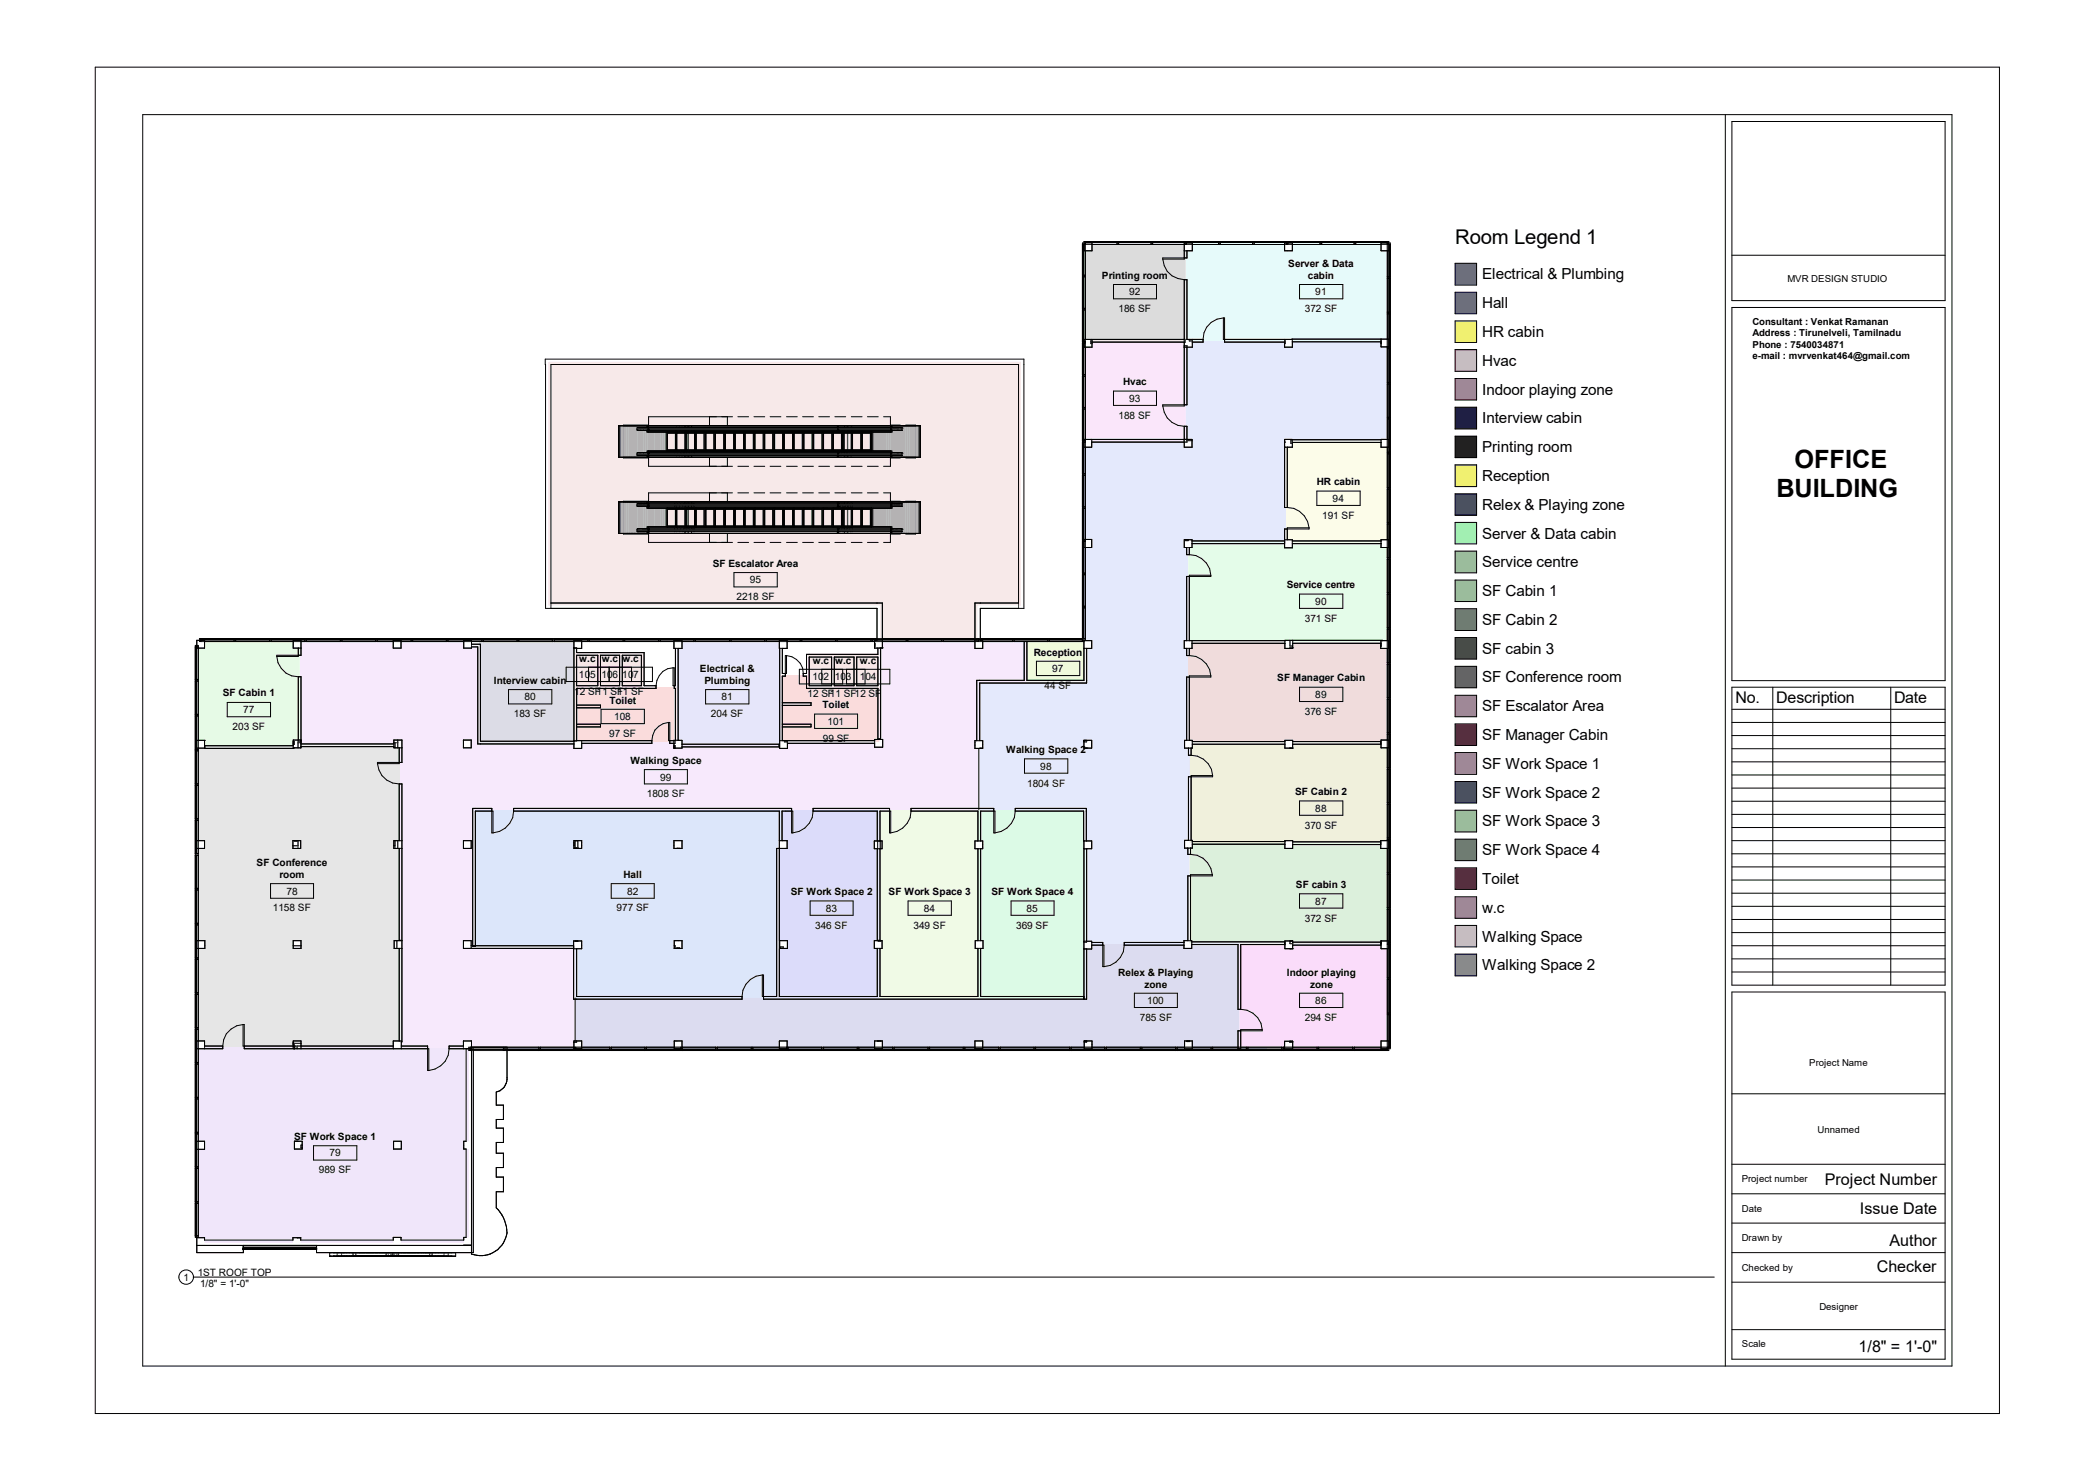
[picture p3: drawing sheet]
<svg xmlns="http://www.w3.org/2000/svg" width="297mm" height="210mm" viewBox="0 0 297 210" stroke-linecap="round" stroke-linejoin="round" font-family="sans-serif">
<defs><g id="words">
<g font-size="3.6">
<text x="251.8" y="70.5">BUILDING</text>
<text x="254.4" y="66.4">OFFICE</text>
</g>
<text font-size="2.9" x="206.3" y="34.6">Room Legend 1</text>
<g font-size="2.3">
<text x="246" y="99.7">No.</text>
<text x="251.8" y="99.7">Description</text>
<text x="268.5" y="99.7">Date</text>
<text x="258.7" y="168">Project Number</text>
<text x="263.7" y="172.2">Issue Date</text>
<text x="267.9" y="176.7">Author</text>
<text x="266.1" y="180.4">Checker</text>
<text x="263.5" y="191.7">1/8&quot; = 1'</text>
<text x="271.8" y="191.7">-</text>
<text x="272.5" y="191.7">0&quot;</text>
</g>
<g font-size="2.2">
<text x="210.1" y="39.6">Electrical &amp; Plumbing</text>
<text x="210.1" y="43.7">Hall</text>
<text x="210.1" y="47.8">HR cabin</text>
<text x="210.1" y="51.9">Hvac</text>
<text x="210.1" y="56">Indoor playing zone</text>
<text x="210.1" y="60">Interview cabin</text>
<text x="210.1" y="64.1">Printing room</text>
<text x="210.1" y="68.2">Reception</text>
<text x="210.1" y="72.3">Relex &amp; Playing zone</text>
<text x="210.1" y="76.4">Server &amp; Data cabin</text>
<text x="210.1" y="80.4">Service centre</text>
<text x="210.1" y="84.5">SF Cabin 1</text>
<text x="210.1" y="88.6">SF Cabin 2</text>
<text x="210.1" y="92.7">SF cabin 3</text>
<text x="210.1" y="96.8">SF Conference room</text>
<text x="210.1" y="100.8">SF Escalator Area</text>
<text x="210.1" y="104.9">SF Manager Cabin</text>
<text x="210.1" y="109">SF Work Space 1</text>
<text x="210.1" y="113.1">SF Work Space 2</text>
<text x="210.1" y="117.2">SF Work Space 3</text>
<text x="210.1" y="121.3">SF Work Space 4</text>
<text x="210.1" y="125.3">Toilet</text>
<text x="210.1" y="129.4">w.c</text>
<text x="210.1" y="133.5">Walking Space</text>
<text x="210.1" y="137.6">Walking Space 2</text>
</g>
<g font-size="1.4">
<text x="156.2" y="39.5">Printing room</text>
<text x="160.1" y="41.9">92</text>
<text x="182.6" y="37.9">Server &amp; Data</text>
<text x="185.4" y="39.5">cabin</text>
<text x="186.5" y="41.9">91</text>
<text x="253.4" y="40">MVR DESIGN STUDIO</text>
<text x="158.6" y="44.3">186 SF</text>
<text x="185" y="44.3">372 SF</text>
<text x="248.4" y="46.1">Consultant : Venkat Ramanan</text>
<text x="248.4" y="47.7">Address : Tirunelveli, Tamilnadu</text>
<text x="248.4" y="49.3">Phone : 7540034871</text>
<text x="248.4" y="50.9">e-mail : mvrvenkat464@gmail.com</text>
<text x="158.6" y="59.4">188 SF</text>
<text x="159.2" y="54.6">Hvac</text>
<text x="160.1" y="57">93</text>
<text x="186.7" y="68.8">HR cabin</text>
<text x="188.9" y="71.2">94</text>
<text x="187.5" y="73.6">191 SF</text>
<text x="101" y="80.4">SF Escalator Area</text>
<text x="106.3" y="82.7">95</text>
<text x="182.4" y="83.4">Service centre</text>
<text x="104.4" y="85.1">2218 SF</text>
<text x="185" y="88.1">371 SF</text>
<text x="186.5" y="85.8">90</text>
<text x="82.1" y="93.8">w.c</text>
<text x="85.3" y="93.8">w.c</text>
<text x="88.3" y="93.8">w.c</text>
<text x="99.2" y="95.3">Electrical &amp;</text>
<text x="115.2" y="94.1">w.c</text>
<text x="118.4" y="94.1">w.c</text>
<text x="121.9" y="94.1">w.c</text>
<text x="146.6" y="93">Reception</text>
<text x="149.2" y="95.3">97</text>
<text x="31.6" y="98.8">SF Cabin 1</text>
<text x="34.5" y="101.1">77</text>
<text x="70" y="97">Interview cabin</text>
<text x="72.9" y="101.7">183 SF</text>
<text x="74.3" y="99.3">80</text>
<text x="81.4" y="98.6">12 SF11 SF</text>
<text x="82.1" y="96.2">105</text>
<text x="85.3" y="96.2">106</text>
<text x="86.4" y="99.8">Toilet</text>
<text x="87.5" y="98.6">11 SF</text>
<text x="88.2" y="96.2">107</text>
<text x="99.9" y="96.9">Plumbing</text>
<text x="100.8" y="101.7">204 SF</text>
<text x="102.3" y="99.3">81</text>
<text x="114.5" y="98.8">12 SF11 SF12 SF</text>
<text x="115.2" y="96.5">102</text>
<text x="116.6" y="100.5">Toilet</text>
<text x="118.4" y="96.5">103</text>
<text x="121.9" y="96.5">104</text>
<text x="148.1" y="97.7">44 SF</text>
<text x="181.1" y="96.6">SF Manager Cabin</text>
<text x="185" y="101.3">376 SF</text>
<text x="186.5" y="99">89</text>
<text x="33" y="103.5">203 SF</text>
<text x="86.4" y="104.5">97 SF</text>
<text x="87.1" y="102.1">108</text>
<text x="116.6" y="105.2">99 SF</text>
<text x="117.3" y="102.8">101</text>
<text x="142.7" y="106.8">Walking Space 2</text>
<text x="89.4" y="108.3">Walking Space</text>
<text x="91.7" y="113.1">1808 SF</text>
<text x="93.6" y="110.7">99</text>
<text x="145.6" y="111.5">1804 SF</text>
<text x="147.5" y="109.1">98</text>
<text x="183.6" y="112.8">SF Cabin 2</text>
<text x="185" y="117.5">370 SF</text>
<text x="186.5" y="115.1">88</text>
<text x="36.4" y="122.9">SF Conference</text>
<text x="39.6" y="124.5">room</text>
<text x="88.4" y="124.5">Hall</text>
<text x="183.7" y="125.9">SF cabin 3</text>
<text x="38.7" y="129.2">1158 SF</text>
<text x="40.6" y="126.9">78</text>
<text x="87.4" y="129.2">977 SF</text>
<text x="88.9" y="126.9">82</text>
<text x="112.1" y="127">SF Work Space 2</text>
<text x="115.6" y="131.7">346 SF</text>
<text x="117.1" y="129.3">83</text>
<text x="126" y="127">SF Work Space 3</text>
<text x="129.5" y="131.7">349 SF</text>
<text x="131" y="129.3">84</text>
<text x="140.5" y="127">SF Work Space 4</text>
<text x="144.1" y="131.7">369 SF</text>
<text x="145.5" y="129.3">85</text>
<text x="185" y="130.7">372 SF</text>
<text x="186.5" y="128.3">87</text>
<text x="158.5" y="138.4">Relex &amp; Playing</text>
<text x="162.3" y="140">zone</text>
<text x="162.6" y="142.4">100</text>
<text x="182.4" y="138.4">Indoor playing</text>
<text x="185.7" y="140">zone</text>
<text x="186.5" y="142.4">86</text>
<text x="161.6" y="144.8">785 SF</text>
<text x="185" y="144.8">294 SF</text>
<text x="256.5" y="151.1">Project Name</text>
<text x="41.7" y="161.7">SF Work Space 1</text>
<text x="257.7" y="160.7">Unnamed</text>
<text x="45.2" y="166.4">989 SF</text>
<text x="46.7" y="164">79</text>
<text x="246.9" y="167.7">Project number</text>
<text x="246.9" y="171.9">Date</text>
<text x="246.9" y="176">Drawn by</text>
<text x="26" y="181.6">1</text>
<text x="28" y="180.9">1ST ROOF TOP</text>
<text x="28.4" y="182.5">1/8&quot; = 1'-0&quot;</text>
<text x="246.9" y="180.2">Checked by</text>
<text x="257.9" y="185.8">Designer</text>
<text x="246.9" y="191">Scale</text>
</g>
</g></defs>
<path d="M81.4 91.8h.2v.1h-.2z" fill="#dcdce6"/>
<path d="M81.6 91.8h.1v.1h-.1zM95.5 91h1.2v.9h-1.2z" fill-rule="evenodd" fill="#fff"/>
<path d="M110.5 91h1.1v.9h-1.1z" fill="#fff"/>
<path d="M110.5 91.8h.2v.1h-.2z" fill="#e6e6fa"/>
<g fill="#fff">
<path d="M110.7 91.8h.2v.1h-.2z"/>
<path d="M124 91h1.1v.9h-1.1z"/>
<path d="M124 91.3v.4z"/>
<path d="M138.2 91h1.1v.9h-1.1z"/>
<path d="M153.7 90.8h1.1v1.1h-1.1z"/>
</g>
<path d="M153.7 91.8h.2v.1h-.2z" fill="#f0fadc"/>
<g fill="#fff">
<path d="M153.9 91.8h.2v.1h-.2zM153.9 76.5h.9v1.1h-.9z" fill-rule="evenodd"/>
<path d="M154.6 62.3h.2v.4h-.2z" fill-rule="evenodd"/>
<path d="M154.6 48.3h.2v.4h-.2zM153.9 34.7h.9v.9h-.9zM167.9 34.7h1.1v.9h-1.1zM182.1 34.7h1.1v.9h-1.1zM195.8 34.7h.9v.9h-.9z" fill-rule="evenodd"/>
</g>
<g fill="#fff">
<path d="M153.9 62.3h.9v1.1h-.9z"/>
<path d="M153.9 48.1h.9v1.1h-.9z"/>
<path d="M195.8 48.1h.9v1.1h-.9z"/>
<path d="M195.8 48.3v.4z"/>
<path d="M195.8 62.3h.9v1.1h-.9z"/>
<path d="M195.8 76.5h.9v1.1h-.9z"/>
</g>
<path d="M195.8 76.7v.2z" fill="#fcfce9"/>
<g fill="#fff">
<path d="M195.8 76.9v.2z"/>
<path d="M195.7 90.8h1v1.1h-1z"/>
<path d="M195.8 133.4h1.1v1.1h-1.1z"/>
<path d="M195.8 133.4v.4z"/>
<path d="M195.8 147.6h.9v.9h-.9z"/>
<path d="M182.1 147.7h1.2v.8h-1.2z"/>
<path d="M182.9 147.7h.4v.1h-.4z"/>
<path d="M167.9 147.6h1.1v.9h-1.1z"/>
<path d="M168.3 147.6h.4v.1h-.4z"/>
<path d="M153.7 147.6h1.1v.9h-1.1z"/>
<path d="M153.7 147.6l.4 .1z"/>
<path d="M81.4 147.6h1.1v1.1h-1.1z"/>
<path d="M65.7 147.6h1.1v1.1h-1.1z"/>
<path d="M29 175.9h36.7v.7h-36.7z"/>
<path d="M66.1 149h.7v26.5h-.7z"/>
<path d="M27.7 91.7h.4v4.7h-.4z"/>
<path d="M27.7 96.6h.2v4.7h-.2z"/>
<path d="M27.7 101.5h.4v4.8h-.4z"/>
<path d="M27.7 106.5h.2v4.7h-.2z"/>
<path d="M27.7 111.4h.2v4.7h-.2z"/>
<path d="M27.7 116.3h.4v4.7h-.4z"/>
<path d="M27.7 121.3h.2v4.7h-.2z"/>
<path d="M27.7 126.2h.2v4.7h-.2z"/>
<path d="M27.7 131.1h.4v4.7h-.4z"/>
<path d="M27.7 136.1h.2v4.7h-.2z"/>
<path d="M27.7 141h.2v4.8h-.2z"/>
<path d="M27.7 146h.4v4.7h-.4z"/>
<path d="M27.7 150.9h.2v4.7h-.2z"/>
<path d="M27.7 155.8h.2v4.8h-.2z"/>
<path d="M27.7 160.8h.4v4.7h-.4z"/>
<path d="M27.7 165.7h.2v4.7h-.2z"/>
<path d="M27.7 170.6h.2v4.7h-.2z"/>
<path d="M192.2 34.2h4.5v.5h-4.5z"/>
<path d="M187.4 34.2h4.6v.3h-4.6z"/>
<path d="M182.6 34.2h4.6v.5h-4.6z"/>
<path d="M177.8 34.2h4.6v.5h-4.6z"/>
<path d="M173 34.2h4.6v.3h-4.6z"/>
<path d="M168.2 34.2h4.6v.5h-4.6z"/>
<path d="M163.4 34.2h4.6v.5h-4.6z"/>
<path d="M158.6 34.2h4.6v.3h-4.6z"/>
<path d="M153.9 34.2h4.5v.5h-4.5z"/>
<path d="M153.5 34.7h.4v4.3h-.4z"/>
<path d="M153.5 39.2h.2v4.5h-.2z"/>
<path d="M153.5 43.9h.4v4.5h-.4z"/>
<path d="M153.5 48.6h.4v4.5h-.4z"/>
<path d="M153.5 53.3h.2v4.5h-.2z"/>
<path d="M153.5 58h.4v4.5h-.4z"/>
<path d="M153.5 62.7h.4v4.5h-.4z"/>
<path d="M153.5 67.4h.2v4.5h-.2z"/>
<path d="M153.5 72.1h.4v4.5h-.4z"/>
<path d="M153.5 76.8h.4v4.5h-.4z"/>
<path d="M153.5 81.5h.2v4.5h-.2z"/>
<path d="M153.5 86.2h.2v4.4h-.2z"/>
<path d="M196.7 143.9h.4v4.6h-.4z"/>
<path d="M196.9 138.9h.2v4.8h-.2z"/>
<path d="M196.7 133.9h.4v4.8h-.4z"/>
<path d="M196.7 128.9h.4v4.8h-.4z"/>
<path d="M196.9 124h.2v4.7h-.2z"/>
<path d="M196.7 119h.4v4.8h-.4z"/>
<path d="M196.9 114h.2v4.8h-.2z"/>
<path d="M196.9 109.1h.2v4.7h-.2z"/>
<path d="M196.7 104.1h.4v4.8h-.4z"/>
<path d="M196.9 99.1h.2v4.8h-.2z"/>
<path d="M196.9 94.2h.2v4.7h-.2z"/>
<path d="M196.7 89.2h.4v4.8h-.4z"/>
<path d="M196.9 84.2h.2v4.8h-.2z"/>
<path d="M196.9 79.3h.2v4.7h-.2z"/>
<path d="M196.7 74.3h.4v4.8h-.4z"/>
<path d="M196.9 69.3h.2v4.8h-.2z"/>
<path d="M196.9 64.3h.2v4.8h-.2z"/>
<path d="M196.7 59.4h.4v4.7h-.4z"/>
<path d="M196.9 54.4h.2v4.8h-.2z"/>
<path d="M196.9 49.4h.2v4.8h-.2z"/>
<path d="M196.7 44.5h.4v4.7h-.4z"/>
<path d="M196.9 39.5h.2v4.8h-.2z"/>
<path d="M196.7 34.7h.4v4.6h-.4z"/>
<path d="M66.7 148.5h4.7v.5h-4.7z"/>
<path d="M71.6 148.7h4.8v.3h-4.8z"/>
<path d="M76.6 148.5h4.8v.5h-4.8z"/>
<path d="M81.6 148.5h4.8v.5h-4.8z"/>
<path d="M86.7 148.7h4.7v.3h-4.7z"/>
<path d="M91.7 148.5h4.8v.5h-4.8z"/>
<path d="M96.7 148.7h4.8v.3h-4.8z"/>
<path d="M101.7 148.7h4.8v.3h-4.8z"/>
<path d="M106.7 148.5h4.8v.5h-4.8z"/>
<path d="M111.7 148.7h4.8v.3h-4.8z"/>
<path d="M116.8 148.7h4.7v.3h-4.7z"/>
<path d="M121.8 148.5h4.7v.5h-4.7z"/>
<path d="M126.7 148.7h4.9v.3h-4.9z"/>
<path d="M131.8 148.7h4.8v.3h-4.8z"/>
<path d="M136.8 148.5h4.8v.5h-4.8z"/>
<path d="M141.8 148.7h4.8v.3h-4.8z"/>
<path d="M146.8 148.7h4.8v.3h-4.8z"/>
<path d="M151.8 148.5h4.8v.5h-4.8z"/>
<path d="M156.8 148.7h4.9v.3h-4.9z"/>
<path d="M161.9 148.7h4.8v.3h-4.8z"/>
<path d="M166.9 148.5h4.8v.5h-4.8z"/>
<path d="M171.9 148.7h4.8v.3h-4.8z"/>
<path d="M176.9 148.7h4.8v.3h-4.8z"/>
<path d="M181.9 148.5h4.8v.5h-4.8z"/>
<path d="M186.9 148.7h4.9v.3h-4.9z"/>
<path d="M192 148.5h4.7v.5h-4.7z"/>
<path d="M111.5 148.5h.2v.5h-.2z"/>
<path d="M148.8 90.6h4.7v.2h-4.7z"/>
<path d="M143.8 90.6h4.7v.2h-4.7z"/>
<path d="M138.7 90.6h4.9v.4h-4.9z"/>
<path d="M138.2 90.8h.3v.2h-.3z"/>
<path d="M123.7 90.6h1.4v.4h-1.4z"/>
<path d="M118.7 90.6h4.8v.4h-4.8z"/>
<path d="M113.7 90.6h4.7v.4h-4.7z"/>
<path d="M108.6 90.6h4.9v.4h-4.9z"/>
<path d="M103.6 90.6h4.8v.2h-4.8z"/>
<path d="M98.6 90.6h4.8v.2h-4.8z"/>
<path d="M93.6 90.6h4.8v.4h-4.8z"/>
<path d="M88.6 90.6h4.8v.4h-4.8z"/>
<path d="M83.6 90.6h4.7v.4h-4.7z"/>
<path d="M78.6 90.6h4.8v.4h-4.8z"/>
<path d="M73.5 90.6h4.8v.2h-4.8z"/>
<path d="M68.5 90.6h4.8v.2h-4.8z"/>
<path d="M63.5 90.6h4.8v.4h-4.8z"/>
<path d="M58.5 90.6h4.8v.2h-4.8z"/>
<path d="M53.5 90.6h4.8v.4h-4.8z"/>
<path d="M48.5 90.6h4.8v.2h-4.8z"/>
<path d="M43.4 90.6h4.9v.2h-4.9z"/>
<path d="M38.4 90.6h4.8v.4h-4.8z"/>
<path d="M33.4 90.6h4.8v.2h-4.8z"/>
<path d="M28.5 90.6h4.7v.4h-4.7z"/>
<path d="M138.5 90.6h.2v.4h-.2z"/>
<path d="M27.9 176.6h38.9v1h-38.9z"/>
<path d="M66.8 149h5.1v29.1h-5.1z"/>
<path d="M47.2 177.6h16.9v.5h-16.9z"/>
<path d="M46.7 177.6h17.9v.5h-17.9z"/>
<path d="M77.3 50.9h67.9v.8h-67.9z"/>
<path d="M144.4 51.7h.8v34.6h-.8z"/>
<path d="M77.3 51.7h.8v34.6h-.8z"/>
<path d="M41.7 161.8h1.1v1.1h-1.1z"/>
<path d="M55.8 147.6h1.1v1.1h-1.1z"/>
</g>
<g fill="#fff">
<path d="M195.8 90.8h.2v.4h-.2z" fill-rule="evenodd"/>
<path d="M195.8 104.9h.9v1.1h-.9zM195.7 119.2h1v1.1h-1z" fill-rule="evenodd"/>
<path d="M138.2 147.6h1.1v.9h-1.1zM124 147.6h1.1v.9h-1.1zM110.5 147.6h1.1v.9h-1.1zM95.6 147.6h1.1v.9h-1.1z" fill-rule="evenodd"/>
<path d="M27.8 91.7h.1v4.7h-.1zM27.8 96.6h.1v4.7h-.1zM27.8 101.5h.1v4.8h-.1zM27.8 106.5h.1v4.7h-.1zM27.8 111.4h.1v4.7h-.1zM27.8 116.3h.1v4.7h-.1zM27.8 121.3h.1v4.7h-.1zM27.8 126.2h.1v4.7h-.1zM27.8 131.1h.1v4.7h-.1zM27.8 136.1h.1v4.7h-.1zM27.8 141h.1v4.8h-.1zM27.8 146h.1v4.7h-.1zM27.8 150.9h.1v4.7h-.1zM27.8 155.8h.1v4.8h-.1zM27.8 160.8h.1v4.7h-.1zM27.8 165.7h.1v4.7h-.1zM27.8 170.6h.1v4.7h-.1z" fill-rule="evenodd"/>
<path d="M27.7 175.3h.2v.2h-.2zM27.7 91.5h.4v.2h-.4z" fill-rule="evenodd"/>
<path d="M27.7 96.4h.2v.2h-.2zM27.7 101.3h.2v.2h-.2zM27.7 106.3h.2v.2h-.2zM27.7 111.2h.2v.2h-.2zM27.7 116.1h.2v.2h-.2zM27.7 121h.2v.3h-.2zM27.7 126h.2v.2h-.2zM27.7 130.9h.2v.2h-.2zM27.7 135.8h.2v.3h-.2zM27.7 140.8h.2v.2h-.2zM27.7 145.8h.2v.2h-.2zM27.7 150.7h.2v.2h-.2zM27.7 155.6h.2v.2h-.2zM27.7 160.6h.2v.2h-.2zM27.7 165.5h.2v.2h-.2zM27.7 170.4h.2v.2h-.2zM148.8 90.6h4.7v.1h-4.7zM143.8 90.6h4.7v.1h-4.7zM138.7 90.6h4.9v.1h-4.9zM123.7 90.6h1v.1h-1zM118.7 90.6h4.8v.1h-4.8zM113.7 90.6h4.7v.1h-4.7zM108.6 90.6h4.9v.1h-4.9zM103.6 90.6h4.8v.1h-4.8zM98.6 90.6h4.8v.1h-4.8zM93.6 90.6h4.8v.1h-4.8zM88.6 90.6h4.8v.1h-4.8zM83.6 90.6h4.7v.1h-4.7zM78.6 90.6h4.8v.1h-4.8zM73.5 90.6h4.8v.1h-4.8zM68.5 90.6h4.8v.1h-4.8zM63.5 90.6h4.8v.1h-4.8zM58.5 90.6h4.8v.1h-4.8zM53.5 90.6h4.8v.1h-4.8zM48.5 90.6h4.8v.1h-4.8zM43.4 90.6h4.9v.1h-4.9zM38.4 90.6h4.8v.1h-4.8zM33.4 90.6h4.8v.1h-4.8zM28.5 90.6h4.7v.1h-4.7zM153.5 34.7h.1v4.3h-.1zM153.5 39.2h.1v4.5h-.1zM153.5 43.9h.1v4.5h-.1zM153.5 48.6h.1v4.5h-.1zM153.5 53.3h.1v4.5h-.1zM153.5 58h.1v4.5h-.1zM153.5 62.7h.1v4.5h-.1zM153.5 67.4h.1v4.5h-.1zM153.5 72.1h.1v4.5h-.1zM153.5 76.8h.1v4.5h-.1zM153.5 81.5h.1v4.5h-.1zM153.5 86.2h.1v4.4h-.1zM192.2 34.3h4.5v.1h-4.5zM187.4 34.3h4.6v.1h-4.6zM182.6 34.3h4.6v.1h-4.6zM177.8 34.3h4.6v.1h-4.6zM173 34.3h4.6v.1h-4.6zM168.2 34.3h4.6v.1h-4.6zM163.4 34.3h4.6v.1h-4.6zM158.6 34.3h4.6v.1h-4.6zM153.9 34.3h4.5v.1h-4.5zM196.9 143.9h.1v4.6h-.1zM196.9 138.9h.1v4.8h-.1zM196.9 133.9h.1v4.8h-.1zM196.9 128.9h.1v4.8h-.1zM196.9 124h.1v4.7h-.1zM196.9 119h.1v4.8h-.1zM196.9 114h.1v4.8h-.1zM196.9 109.1h.1v4.7h-.1zM196.9 104.1h.1v4.8h-.1zM196.9 99.1h.1v4.8h-.1zM196.9 94.2h.1v4.7h-.1zM196.9 89.2h.1v4.8h-.1zM196.9 84.2h.1v4.8h-.1zM196.9 79.3h.1v4.7h-.1zM196.9 74.3h.1v4.8h-.1zM196.9 69.3h.1v4.8h-.1zM196.9 64.3h.1v4.8h-.1zM196.9 59.4h.1v4.7h-.1zM196.9 54.4h.1v4.8h-.1zM196.9 49.4h.1v4.8h-.1zM196.9 44.5h.1v4.7h-.1zM196.9 39.5h.1v4.8h-.1zM196.9 34.7h.1v4.6h-.1zM66.7 148.8h4.7v.1h-4.7zM71.6 148.8h4.8v.1h-4.8zM76.6 148.8h4.8v.1h-4.8zM81.6 148.8h4.8v.1h-4.8zM86.7 148.8h4.7v.1h-4.7zM91.7 148.8h4.8v.1h-4.8zM96.7 148.8h4.8v.1h-4.8zM101.7 148.8h4.8v.1h-4.8zM106.7 148.8h4.8v.1h-4.8zM111.7 148.8h4.8v.1h-4.8zM116.7 148.8h4.8v.1h-4.8zM121.8 148.8h4.7v.1h-4.7zM126.7 148.8h4.9v.1h-4.9zM131.8 148.8h4.8v.1h-4.8zM136.8 148.8h4.8v.1h-4.8zM141.8 148.8h4.8v.1h-4.8zM146.8 148.8h4.8v.1h-4.8zM151.8 148.8h4.8v.1h-4.8zM156.8 148.8h4.9v.1h-4.9zM161.9 148.8h4.8v.1h-4.8zM166.9 148.8h4.8v.1h-4.8zM171.9 148.8h4.8v.1h-4.8zM176.9 148.8h4.8v.1h-4.8zM181.9 148.8h4.8v.1h-4.8zM186.9 148.8h4.9v.1h-4.9zM192 148.8h4.7v.1h-4.7z" fill-rule="evenodd"/>
<path d="M153.7 34.2h.2v.5h-.2zM196.7 34.2h.2v.3h-.2z" fill-rule="evenodd"/>
<path d="M192 34.2h.2v.3h-.2zM187.2 34.2h.2v.3h-.2zM182.4 34.2h.2v.5h-.2zM177.6 34.2h.2v.3h-.2zM172.8 34.2h.2v.3h-.2zM168 34.2h.2v.5h-.2zM163.2 34.2h.2v.3h-.2zM158.4 34.2h.2v.3h-.2zM153.5 34.5h.2v.2h-.2z" fill-rule="evenodd"/>
<path d="M153.5 39h.2v.2h-.2zM153.5 43.7h.2v.2h-.2zM153.5 48.4h.4v.2h-.4zM153.5 53.1h.2v.2h-.2zM153.5 57.8h.2v.2h-.2zM153.5 62.5h.4v.2h-.4zM153.5 67.2h.2v.2h-.2zM153.5 71.9h.2v.2h-.2zM153.5 76.6h.4v.2h-.4zM153.5 81.3h.2v.2h-.2zM153.5 86h.2v.2h-.2zM196.7 34.5h.4v.2h-.4zM196.7 148.5h.4v.2h-.4z" fill-rule="evenodd"/>
<path d="M196.9 143.7h.2v.2h-.2zM196.9 138.7h.2v.2h-.2zM196.9 133.7h.2v.2h-.2zM196.9 128.7h.2v.2h-.2zM196.9 123.8h.2v.2h-.2zM196.9 118.8h.2v.2h-.2zM196.9 113.8h.2v.2h-.2zM196.9 108.9h.2v.2h-.2zM196.9 103.9h.2v.2h-.2zM196.9 98.9h.2v.2h-.2zM196.9 94h.2v.2h-.2zM196.9 89h.2v.2h-.2zM196.9 84h.2v.2h-.2zM196.9 79.1h.2v.2h-.2zM196.9 74.1h.2v.2h-.2zM196.9 69.1h.2v.2h-.2zM196.9 64.1h.2v.2h-.2zM196.9 59.2h.2v.2h-.2zM196.9 54.2h.2v.2h-.2zM196.9 49.2h.2v.2h-.2zM196.9 44.3h.2v.2h-.2zM196.9 39.3h.2v.2h-.2zM196.7 148.7h.2v.3h-.2zM66.5 148.5h.2v.5h-.2z" fill-rule="evenodd"/>
<path d="M71.4 148.7h.2v.3h-.2zM76.4 148.7h.2v.3h-.2zM81.4 148.7h.2v.3h-.2zM86.4 148.7h.3v.3h-.3zM91.4 148.7h.3v.3h-.3zM96.5 148.5h.2v.5h-.2zM101.5 148.7h.2v.3h-.2zM106.5 148.7h.2v.3h-.2z" fill-rule="evenodd"/>
<path d="M116.5 148.7h.2v.3h-.2zM121.5 148.7h.3v.3h-.3zM126.5 148.7h.2v.3h-.2zM131.6 148.7h.2v.3h-.2zM136.6 148.7h.2v.3h-.2zM141.6 148.7h.2v.3h-.2zM146.6 148.7h.2v.3h-.2zM151.6 148.7h.2v.3h-.2zM156.6 148.7h.2v.3h-.2zM161.7 148.7h.2v.3h-.2zM166.7 148.7h.2v.3h-.2zM171.7 148.7h.2v.3h-.2zM176.7 148.7h.2v.3h-.2zM181.7 148.7h.2v.3h-.2zM186.7 148.7h.2v.3h-.2zM191.8 148.7h.2v.3h-.2zM28.3 90.6h.2v.4h-.2zM153.5 90.6h.2v.2h-.2z" fill-rule="evenodd"/>
<path d="M148.5 90.6h.3v.2h-.3zM143.6 90.6h.2v.2h-.2z" fill-rule="evenodd"/>
<path d="M123.5 90.6h.2v.4h-.2zM118.4 90.6h.3v.4h-.3zM113.5 90.6h.2v.4h-.2zM108.4 90.6h.2v.2h-.2zM103.4 90.6h.2v.2h-.2zM98.4 90.6h.2v.2h-.2zM93.4 90.6h.2v.4h-.2zM88.3 90.6h.3v.4h-.3zM83.4 90.6h.2v.4h-.2zM78.3 90.6h.3v.2h-.3zM73.3 90.6h.2v.2h-.2zM68.3 90.6h.2v.2h-.2zM63.3 90.6h.2v.2h-.2zM58.3 90.6h.2v.2h-.2zM53.3 90.6h.2v.2h-.2zM48.3 90.6h.2v.2h-.2zM43.2 90.6h.2v.2h-.2zM38.2 90.6h.2v.2h-.2zM33.2 90.6h.2v.2h-.2z" fill-rule="evenodd"/>
<path d="M34.5 176.6h10.4v.5h-10.4z" fill-rule="evenodd"/>
</g>
<path d="M56.8 147.6l.1 .1z" fill="#f7e9fc"/>
<g fill="#fff">
<path d="M56.6 147.6h.2v.1h-.2z"/>
<path d="M41.6 147.6h1.1v1.1h-1.1z"/>
<path d="M41.6 147.8v.4z"/>
<path d="M81.3 133.4h1.2v1.1h-1.2z"/>
<path d="M81.5 133.4l.4 .1z"/>
<path d="M41.6 104.9h1.1v1.1h-1.1z"/>
<path d="M42.3 104.9h.4v.3h-.4z"/>
<path d="M41.6 105.2h.1v.3h-.1z"/>
<path d="M81.4 105h1.1v1.1h-1.1z"/>
</g>
<g fill="#fff">
<path d="M41.6 133.4h1.1v1.1h-1.1zM55.9 133.4h1.1v1.1h-1.1zM65.7 133.4h1.1v1.1h-1.1z" fill-rule="evenodd"/>
<path d="M41.5 119.2h1.1v1.1h-1.1zM55.8 119.2h1.2v1.1h-1.2zM65.7 119.2h1.1v1.1h-1.1z" fill-rule="evenodd"/>
<path d="M41.6 105.7h.1v.3h-.1z" fill-rule="evenodd"/>
<path d="M55.8 104.9h1.2v1.1h-1.2zM65.7 104.9h1.1v1.1h-1.1z" fill-rule="evenodd"/>
</g>
<path d="M81.4 105.1h.2v.2h-.2z" fill="#dcdce6"/>
<path d="M81.4 105.1h.3v.4h-.3z" fill="#fff"/>
<path d="M81.4 105h.2v.1h-.2z" fill="#dcdce6"/>
<g fill="#fff">
<path d="M81.6 105h.1v.1h-.1z"/>
<path d="M95.5 105h1.2v1.1h-1.2z"/>
<path d="M95.5 105.7h.2v.4h-.2z"/>
<path d="M110.5 105h1.1v1.1h-1.1z"/>
</g>
<path d="M95.5 105h.2v.4h-.2z" fill-rule="evenodd" fill="#fff"/>
<path d="M111.6 105v.2z" fill="#fadcdc"/>
<g fill="#fff">
<path d="M111.6 105.2v.2z"/>
<path d="M111.2 105h.4v.2h-.4z"/>
<path d="M124 104.9h1.1v1.1h-1.1z"/>
<path d="M138.2 105h1.1v1.1h-1.1z"/>
<path d="M153.7 105h1.1v1.1h-1.1z"/>
<path d="M167.9 48.1h1.1v1.1h-1.1z"/>
<path d="M167.9 49h.4v.2h-.4z"/>
</g>
<g fill="#fff">
<path d="M124 105h.1v.4h-.1z" fill-rule="evenodd"/>
<path d="M153.7 105h.4v.2h-.4zM167.9 105h1.1v1.1h-1.1zM182.2 105h1.1v1.1h-1.1z" fill-rule="evenodd"/>
</g>
<path d="M167.9 48.1h.2v.2h-.2z" fill="#dcdcdc"/>
<g fill="#fff">
<path d="M167.9 48.1h.4v.4h-.4z"/>
<path d="M182.1 48.1h1.1v1.1h-1.1z"/>
</g>
<path d="M183.2 48.1v.2z" fill="#e6fafa"/>
<g fill="#fff">
<path d="M183.2 48.3v.2z"/>
<path d="M182.1 48.3h.1v.4h-.1z"/>
<path d="M167.9 62.3h1.1v1.1h-1.1z"/>
</g>
<path d="M167.9 62.3h.2v.2h-.2z" fill="#fae6fa"/>
<g fill="#fff">
<path d="M167.9 62.3h.4v.4h-.4z"/>
<path d="M182.1 62.3h1.1v1.1h-1.1z"/>
<path d="M183 62.5h.2v.4h-.2z"/>
</g>
<path d="M182.1 63.4h.2z" fill="#e4e9fc"/>
<g fill="#fff">
<path d="M182.3 63.4h.2z"/>
<path d="M167.9 76.5h1.1v1.1h-1.1z"/>
<path d="M168.1 76.5h.3v.2h-.3z"/>
<path d="M182.1 76.5h1.1v1.1h-1.1z"/>
<path d="M167.9 90.8h1.1v1.1h-1.1z"/>
<path d="M182.2 90.8h1.1v1.1h-1.1z"/>
<path d="M182.2 119.2h1.1v1.1h-1.1z"/>
<path d="M167.9 119.2h1.1v1.1h-1.1z"/>
</g>
<g fill="#fff">
<path d="M182.2 90.8v.4z" fill-rule="evenodd"/>
<path d="M182.2 119.3h.1v.4h-.1z" fill-rule="evenodd"/>
</g>
<path d="M168.6 120.1h.2v.2h-.2z" fill="#dcf0dc"/>
<path d="M168.4 120.1h.2v.2h-.2zM153.7 119.3h1.1v1.1h-1.1zM138.3 119.3h1v1.1h-1z" fill-rule="evenodd" fill="#fff"/>
<path d="M124 119.3h1.1v1.1h-1.1z" fill="#fff"/>
<path d="M124.6 119.3h.2z" fill="#f0fae6"/>
<g fill="#fff">
<path d="M124.4 119.3h.2z"/>
<path d="M110.5 119.2h1.1v1.1h-1.1z"/>
</g>
<path d="M110.5 119.2h.2v.1h-.2z" fill="#dce6fa"/>
<g fill="#fff">
<path d="M110.7 119.2h.2v.1h-.2zM95.5 119.2h1.2v1.1h-1.2z" fill-rule="evenodd"/>
<path d="M81.5 119.2h.4v1.1h-.4z" fill-rule="evenodd"/>
<path d="M138.3 133.4h1.1v1.1h-1.1zM153.7 133.5h1.1v1.1h-1.1z" fill-rule="evenodd"/>
<path d="M167.9 133.6h.1v.4h-.1z" fill-rule="evenodd"/>
<path d="M182.9 133.4h.4v.4h-.4zM41.6 148.3h.2v.2h-.2zM66.8 91.4h1.1v.1h-1.1zM81.6 91.9h.1v.8h-.1z" fill-rule="evenodd"/>
<path d="M124.5 91.9h.2v1.1h-.2zM81.7 92.5h9.2v.2h-9.2z" fill-rule="evenodd"/>
</g>
<g fill="#fff">
<path d="M81.4 119.2h1.1v1.1h-1.1z"/>
<path d="M95.6 133.4h1.1v1.1h-1.1z"/>
<path d="M96 134.4h.4v.1h-.4z"/>
<path d="M110.5 133.4h1.1v1.1h-1.1z"/>
<path d="M110.7 134.3h.3v.2h-.3z"/>
<path d="M124 133.4h1.1v1.1h-1.1z"/>
<path d="M124.5 133.4h.4z"/>
<path d="M167.9 133.4h1.1v1.1h-1.1z"/>
<path d="M182.2 133.4h1.1v1.1h-1.1z"/>
<path d="M67 119.2h.2v15h-.2z"/>
<path d="M66.8 134.1h.4v.2h-.4z"/>
<path d="M110.3 133.4h.2v1.1h-.2z"/>
<path d="M91.1 97.2h4.7v.2h-4.7z"/>
<path d="M90.9 92.5h.4v4.7h-.4z"/>
<path d="M95.8 91.9h.1v5.5h-.1z"/>
<path d="M110.4 105.7v.1z"/>
<path d="M110.7 91.9h.2v3.8h-.2z"/>
<path d="M114.3 92.8h.4v2.9h-.4z"/>
<path d="M114.7 92.8h9.8v.2h-9.8z"/>
<path d="M110.9 95.5h3.4v.2h-3.4z"/>
</g>
<path d="M95.9 72.1h1.4v2.6h-1.4z" fill="#f6e7e7"/>
<path d="M94.6 72.1h3v2.6h-3z" fill="#f6e8e8"/>
<path d="M88.4 71.2h9.2v4.4h-9.2z" fill="#f7e9e9"/>
<path d="M97.6 72.1h22.5v2.6h-22.5z" fill="#f6e8e8"/>
<path d="M97.6 71.2h22.5v4.4h-22.5z" fill="#f7e9e9"/>
<path d="M120.8 72.1h1.4v2.6h-1.4z" fill="#f6e7e7"/>
<path d="M120.1 72.1h3.5v2.6h-3.5z" fill="#f6e8e8"/>
<path d="M120.1 71.2h9.7v4.4h-9.7z" fill="#f7e9e9"/>
<path d="M87.7 71.2h.7v4.4h-.7zM129.8 71.2h.7v4.4h-.7z" fill-rule="evenodd" fill="#f7e9e9"/>
<path d="M95.9 61.3h1.4v2.7h-1.4z" fill="#f6e7e7"/>
<path d="M94.6 61.3h3v2.7h-3z" fill="#f6e8e8"/>
<path d="M88.4 60.4h9.2v4.5h-9.2z" fill="#f7e9e9"/>
<path d="M97.6 61.3h22.5v2.7h-22.5z" fill="#f6e8e8"/>
<path d="M97.6 60.4h22.5v4.5h-22.5z" fill="#f7e9e9"/>
<path d="M120.8 61.3h1.4v2.7h-1.4z" fill="#f6e7e7"/>
<path d="M120.1 61.3h3.5v2.7h-3.5z" fill="#f6e8e8"/>
<path d="M120.1 60.4h9.7v4.5h-9.7z" fill="#f7e9e9"/>
<path d="M87.7 60.4h.7v4.5h-.7zM129.8 60.4h.7v4.5h-.7z" fill-rule="evenodd" fill="#f7e9e9"/>
<path d="M27.9 90.8h14.6v15.1h-14.6z" fill="#e6fae6"/>
<path d="M27.9 105.7h28.9v42.8h-28.9z" fill="#e6e6e6"/>
<path d="M27.9 148.5h38.6v27.7h-38.6z" fill="#f0e6fa"/>
<path d="M67.9 90.8h13.7v14.5h-13.7z" fill="#dcdce6"/>
<path d="M95.9 90.8h14.8v14.9h-14.8z" fill="#e6e6fa"/>
<path d="M67.2 114.9h43.5v26.6h-43.5z" fill="#dce6fa"/>
<path d="M110.3 114.9h14.3v26.6h-14.3z" fill="#dcdcfa"/>
<path d="M124.6 114.9h14.2v26.6h-14.2z" fill="#f0fae6"/>
<path d="M138.8 114.9h15.1v26.6h-15.1z" fill="#dcfae6"/>
<path d="M175.7 133.8h21.2v14.9h-21.2z" fill="#fadcfa"/>
<path d="M168.6 119.5h28.3v14.3h-28.3z" fill="#dcf0dc"/>
<path d="M168.7 105.4h28.2v14.2h-28.2z" fill="#f0f0dc"/>
<path d="M168.4 91h28.5v14.4h-28.5z" fill="#f0dcdc"/>
<path d="M168.4 76.9h28.5v14.1h-28.5z" fill="#e4fce9"/>
<path d="M168.1 34.5h28.8v13.8h-28.8z" fill="#e6fafa"/>
<path d="M153.7 34.5h14.4v13.8h-14.4z" fill="#dcdcdc"/>
<path d="M153.7 48.3h14.4v14.2h-14.4z" fill="#fae6fa"/>
<path d="M182.3 62.6h14.6v14.3h-14.6z" fill="#fcfce9"/>
<path d="M77.7 51.3h67.1v39.5h-67.1z" fill="#f7e9e9"/>
<path d="M145.4 90.8h8.5v5.8h-8.5z" fill="#f0fadc"/>
<path d="M138.7 48.3h58.2v85.6h-58.2z" fill="#e4e9fc"/>
<path d="M42.5 90.8h102.9v57.9h-102.9z" fill="#f7e9fc"/>
<path d="M81.5 133.8h94.2v14.9h-94.2z" fill="#dcdcf0"/>
<path d="M110.7 95.7h14v9.5h-14z" fill="#fadcdc"/>
<g fill="#fae6e6">
<path d="M114.5 93h6.8v4.4h-6.8z" fill-rule="evenodd"/>
<path d="M81.6 92.7h6.4v4.7h-6.4z" fill-rule="evenodd"/>
</g>
<g fill="#fae6e6">
<path d="M121.3 93h3.4v4.4h-3.4z"/>
<path d="M88 92.7h3.1v4.7h-3.1z"/>
</g>
<path d="M81.6 97.4h14.3v7.8h-14.3z" fill="#fadcdc"/>
<g fill="#fff">
<path d="M124.3 85.9h.4v4.7h-.4zM138.6 85.9h.4v4.7h-.4z" fill-rule="evenodd"/>
<path d="M139 85.9h5.4v.4h-5.4zM78.1 85.9h46.2v.4h-46.2z" fill-rule="evenodd"/>
</g>
<g fill="none" stroke="#cecece" stroke-width=".14">
<path d="M90.6 75.2h.1M90.6 60.8h.1M90.6 64.4h.1M90.6 71.6h.1M90.8 75.2h.1M90.8 64.4h.1M90.8 60.8h.1M90.8 71.6h.1M90.9 75.2h.1M90.9 60.8h.1M90.9 64.4h.1M90.9 71.6h.1"/>
<path d="M91.1 75.2h.1M91.1 60.8h.1M91.1 64.4h.1M91.1 71.6h.1M91.3 75.2h.1M91.3 60.8h.1M91.3 64.4h.1M91.3 71.6h.1M91.4 75.2h.1M91.4 64.4h.1M91.4 60.8h.1M91.4 71.6h.1"/>
<path d="M91.7 75.2h.1M91.7 60.8h.1M91.7 64.4h.1M91.7 71.6h.1M91.7 64.3v.1M91.7 64.4v.1M91.7 75.1v.2M126.4 64.3v.1M126.4 64.4v.1M126.4 75.1v.2M126.5 75.2h.1M126.5 60.8h.1"/>
<path d="M126.5 64.4h.1M126.5 71.6h.1M126.7 75.2h.1M126.7 60.8h.1M126.7 64.4h.1M126.7 71.6h.1M126.8 64.4h.1M126.8 60.8h.1M126.8 75.2h.1M126.8 71.6h.1M126.9 75.2h.1M126.9 60.8h.1"/>
<path d="M126.9 64.4h.1M126.9 71.6h.1M127 64.4h.1M127 60.8h.1M127 75.2h.1M127 71.6h.1M127.2 60.8h.1M127.2 75.2h.1M127.2 64.4h.1M127.2 71.6h.1M127.4 64.4h.1M127.4 60.8h.1"/>
<path d="M127.4 75.2h.1M127.4 71.6h.1M127.5 75.2h.1M127.5 60.8h.1M127.5 64.4h.1M127.5 71.6h.1"/>
</g>
<g fill="none" stroke="#c6c6c6" stroke-width=".14">
<path d="M90.3 60.7v.2M90.3 64.3v.2M90.3 71.5v.2M90.3 75.1v.2M90.5 60.7v.3M90.5 64.3v.2M90.5 71.5v.2M90.5 75.1v.2M90.6 60.7v.1M90.6 60.8v.2M90.6 64.3v.1M90.6 64.4v.1"/>
<path d="M90.6 71.5v.1M90.6 71.6v.1M90.6 75.1h.1M90.6 75.2v.1M90.6 71.7h.1M90.6 60.8v.1M90.6 60.9v.1M90.6 64.3h.1M90.6 75.1v.2M90.8 60.7v.1M90.8 60.8v.2M90.8 64.3v.1"/>
<path d="M90.8 64.4v.1M90.8 71.5v.1M90.8 71.6v.1M90.8 75.1v.2M90.8 60.9v.1M90.8 64.3h.1M90.8 71.7h.1M90.8 75.1h.1M90.8 75.2v.1M90.9 60.7v.1M90.9 60.8v.2M90.9 64.3v.1"/>
<path d="M90.9 64.4v.1M90.9 71.5v.1M90.9 71.6v.1M90.9 75.1v.2M91.1 60.7v.1M91.1 60.9v.1M91.1 64.3h.1M91.1 64.4v.1M91.1 71.5v.1M91.1 71.6v.1M91.1 75.1h.1M91.1 75.2v.1"/>
<path d="M91.1 71.5h.1M91.1 60.8v.2M91.1 64.3v.1M91.1 75.1v.2M91.3 60.7v.1M91.3 60.8v.2M91.3 64.3v.1M91.3 64.4v.1M91.3 71.5v.1M91.3 71.6v.1M91.3 75.1v.2M91.4 60.7v.1"/>
<path d="M91.4 60.8v.2M91.4 64.3v.1M91.4 64.4v.1M91.4 71.5v.1M91.4 71.6v.1M91.4 75.1v.1M91.4 75.3h.1M91.4 71.7h.1M91.4 75.1v.2M91.6 60.7v.1M91.6 60.8v.2M91.6 64.3v.1"/>
<path d="M91.6 64.4v.1M91.6 71.5v.1M91.6 71.6v.1M91.6 75.1v.1M91.6 75.2v.1M91.7 60.7v.1M91.7 60.8v.2M91.7 64.3v.1M91.7 64.4v.1M91.7 71.5v.1M91.7 71.6v.1M91.7 75.1v.2"/>
<path d="M126.5 60.7v.1M126.5 60.8v.2M126.5 64.3v.1M126.5 64.4v.1M126.5 71.5v.1M126.5 71.6v.1M126.5 75.1v.2M126.6 60.7v.1M126.6 60.9v.1M126.6 64.3h.1M126.6 64.4v.1M126.6 71.5v.1"/>
<path d="M126.6 71.6v.1M126.6 75.1h.1M126.6 75.2v.1M126.7 60.7v.1M126.7 60.8v.2M126.7 64.3v.1M126.7 64.4v.1M126.7 71.5v.1M126.7 71.6v.1M126.7 75.1v.2M126.8 60.7v.1M126.8 60.8v.1"/>
<path d="M126.8 60.9v.1M126.8 64.3h.1M126.8 64.3v.1M126.8 64.4v.1M126.8 71.5v.1M126.8 71.6v.1M126.8 75.1v.2M126.9 60.7v.1M126.9 60.8v.2M126.9 64.3v.1M126.9 64.4v.1M126.9 71.5v.1"/>
<path d="M126.9 71.6v.1M126.9 75.1v.1M126.9 75.2v.1M127 60.7v.1M127 60.8v.1M127 64.3v.1M127 64.4v.1M127 71.5v.1M127 71.6v.1M127 75.1v.2M127.1 60.7v.1M127.1 60.8v.2"/>
<path d="M127.1 64.3v.1M127.1 64.4v.1M127.1 71.5v.1M127.1 71.6v.1M127.1 75.1v.2M127.2 60.7v.1M127.2 60.8v.1M127.2 64.3v.1M127.2 64.4v.1M127.2 71.5v.1M127.2 71.6v.1M127.2 75.1v.2"/>
<path d="M127.3 60.7v.1M127.3 60.8v.2M127.3 64.3v.1M127.3 64.4v.1M127.3 71.5v.1M127.3 71.6v.1M127.3 75.1v.1M127.3 75.2v.1M127.4 60.7v.1M127.4 60.8v.1M127.4 64.3v.1M127.4 64.4v.1"/>
<path d="M127.4 71.5v.1M127.4 71.6v.1M127.4 75.1v.2M127.5 60.8h.1M127.5 64.4h.1M127.5 60.7h.1M127.5 60.8v.2M127.5 64.3v.1M127.5 64.5h.1M127.5 71.5v.1M127.5 71.6v.1M127.5 75.1v.1"/>
<path d="M127.5 75.3h.1M127.6 60.7v.1M127.6 60.8v.2M127.6 64.3v.1M127.6 64.4v.1M127.6 71.5v.1M127.6 71.6v.1M127.6 75.1h.1M127.6 75.2v.1M127.7 60.7v.3M127.7 64.3v.2M127.7 71.5v.2"/>
<path d="M127.7 75.1v.2M127.8 60.7v.3M127.8 64.3v.2M127.8 71.5v.2M127.8 75.1v.2"/>
</g>
<path d="M91.7 64v.2M91.7 64.6v.3M91.7 74.7v.3M91.7 75.4v.2M94.5 61.3v2.7M94.5 72.1v2.6M126.4 64v.2M126.4 64.6v.3M126.4 74.7v.3M126.4 75.4v.2" fill="none" stroke="#bcbcbc" stroke-width=".14"/>
<path d="M34.5 177.1v-.1h10.4v.1" fill="none" stroke="#f9f9f9" stroke-width=".14"/>
<path d="M34.5 177.1v-.1h10.4v.1" fill="none" stroke="#f8f8f8" stroke-width=".14"/>
<path d="M34.5 177.1v-.1h10.4v.1" fill="none" stroke="#f7f7f7" stroke-width=".14"/>
<path d="M34.5 177.1v-.1h10.4v.1" fill="none" stroke="#f6f6f6" stroke-width=".14"/>
<path d="M34.5 177.1v-.1h10.4v.1" fill="none" stroke="#f5f5f5" stroke-width=".14"/>
<path d="M34.5 177.1v-.1h10.4v.1" fill="none" stroke="#f4f4f4" stroke-width=".14"/>
<path d="M34.5 177.1v-.1h10.4v.1" fill="none" stroke="#f3f3f3" stroke-width=".14"/>
<path d="M34.5 177.1v-.1h10.4v.1" fill="none" stroke="#f1f1f1" stroke-width=".14"/>
<path d="M34.5 177.1v-.1h10.4v.1" fill="none" stroke="#efefef" stroke-width=".14"/>
<path d="M34.5 177.1v-.1h10.4v.1" fill="none" stroke="#ededed" stroke-width=".14"/>
<path d="M34.5 177.1v-.1h10.4v.1" fill="none" stroke="#eaeaea" stroke-width=".14"/>
<path d="M34.5 177.1v-.1h10.4v.1" fill="none" stroke="#e7e7e7" stroke-width=".14"/>
<path d="M34.5 177.1v-.1h10.4v.1" fill="none" stroke="#e3e3e3" stroke-width=".14"/>
<path d="M34.5 177.1v-.1h10.4v.1" fill="none" stroke="#dedede" stroke-width=".14"/>
<path d="M91.9 60.7h.1M34.5 177.1v-.1h10.4v.1" fill="none" stroke="#d9d9d9" stroke-width=".14"/>
<g fill="none" stroke="#d3d3d3" stroke-width=".14">
<path d="M91.9 71.8h.1M91.9 60.7h.1M91.9 61h.1M91.9 64.2v.1M91.9 75v.1M126.3 71.8h.1M126.3 60.7h.1M126.3 64.6h.1M126.3 71.5h.1M126.3 61h.1M126.3 64.2v.1M126.3 75v.1"/>
<path d="M126.3 75.3v.1M34.5 177.1v-.1h10.4v.1M55 177.6h.1"/>
</g>
<g fill="none" stroke="#ccc" stroke-width=".14">
<path d="M91.9 64.6h.1M91.9 60.7h.1M91.9 71.5h.1M91.9 75h.1M91.9 75.4h.1M91.9 61h.1M91.9 64.2v.1M91.9 71.8h.1M91.9 75.3v.1M126.3 71.5h.1M126.3 64.6h.1M126.3 60.7h.1"/>
<path d="M126.3 75h.1M126.3 75.4h.1M126.3 61h.1M126.3 64.2v.1M126.3 71.8h.1M34.5 177.1v-.1h10.4v.1M54.9 177.6h.1M55 177.6h.1M56.2 177.6h.1"/>
</g>
<g fill="none" stroke="#c3c3c3" stroke-width=".14">
<path d="M91.9 75h.1M91.9 61h.1M91.9 60.7h.1M91.9 64.2h.1M91.9 75.4h.1M91.9 60.6v.1M91.9 64.6h.1M91.9 71.4v.1M91.9 71.8h.1M126.3 75.4h.1M126.3 75h.1M126.3 60.7h.1"/>
<path d="M126.3 61h.1M126.3 71.8h.1M126.3 64.2h.1M126.3 60.6v.1M126.3 64.6h.1M126.3 71.4v.1M34.5 177.1v-.1h10.4v.1M51 177.6h.1M54.8 177.6h.2M55 178.1h.1M55.1 177.6h.1M55.2 177.6h.2"/>
<path d="M55.9 177.6h.3M56.2 177.6h.1M56.2 177.6h.2M60.3 177.6h.1"/>
</g>
<g fill="none" stroke="#b9b9b9" stroke-width=".14">
<path d="M91.9 71.8h.1M91.9 71.4h.1M91.9 71.5h.1M91.9 64.6h.1M91.9 64.2h.1M91.9 64.3h.1M91.9 60.7h.1M91.9 60.6h.1M91.9 75.1h.1M91.9 61h.1M91.9 75h.1M91.9 75.3h.1"/>
<path d="M91.9 75.4h.1M91.9 60.6v.1M91.9 64.2v.1M91.9 64.5v.1M91.9 71.4v.1M91.9 71.7v.1M91.9 75v.1M91.9 75.3v.1M126.3 71.8h.1M126.3 64.2h.1M126.3 64.3h.1M126.3 71.5h.1"/>
<path d="M126.3 64.6h.1M126.3 75.3h.1M126.3 75.4h.1M126.3 75.1h.1M126.3 75h.1M126.3 60.7h.1M126.3 61h.1M126.3 60.6v.1M126.3 64.2v.1M126.3 64.5v.1M126.3 71.4v.1M126.3 71.7v.1"/>
<path d="M126.3 75v.1M126.3 75.3v.1M34.5 177.1v-.1h10.4v.1M50.5 177.6h.7M51 178.1h.1M51.2 177.6h.7M51.9 177.6h1.4M53.3 177.6h.7M54 177.6h.7M54.8 177.6h.2M54.8 177.6h.1M55.1 177.6h.1"/>
<path d="M55.2 177.6h.3M55.8 177.6h.4M56.2 177.6h.1M56.2 178.1h.1M56.2 177.6h.3M56.3 178.1h.1M56.6 177.6h2M56.8 177.6h.1M58.7 177.6h1.6M60.3 178.1h.1M60.3 177.6h.1M60.4 177.6h.4"/>
<path d="M60.8 177.6h.1"/>
</g>
<g fill="none" stroke="#adadad" stroke-width=".14">
<path d="M91.9 61h.1M91.9 75.4h.1M91.9 75h.1M91.9 60.6h.1M91.9 60.7h.1M91.9 64.2h.1M91.9 71.4h.1M91.9 64.6h.1M91.9 71.8h.1M91.9 60.6v.1M91.9 71.4v.1M126.3 61h.1"/>
<path d="M126.3 75h.1M126.3 60.6h.1M126.3 60.7h.1M126.3 75.4h.1M126.3 64.6h.1M126.3 71.4h.1M126.3 64.2h.1M126.3 71.8h.1M126.3 60.6v.1M126.3 71.4v.1M34.5 177.1v-.1h10.4v.1M50.4 177.6h.8"/>
<path d="M51.2 177.6h.7M51.9 177.6h.1M51.9 177.6h1.4M53.3 177.6h.7M54 177.6h.7M54.8 177.6h.2v.5M54.8 178.1h.1M54.8 177.6v.5M55.1 177.6h.1M55.2 177.6h.3M55.7 177.6h.1M55.8 177.6h.7"/>
<path d="M56.2 177.6h.1M56.4 178l-.1 .1M56.4 177.6v.4M56.6 177.6h2M56.8 178.1h.1M58.7 177.6h1.6M60.1 177.6h.1M60.3 177.6h.1M60.3 177.6h.5M60.8 177.6h.1M60.9 177.6h.1"/>
</g>
<g fill="none" stroke="#9f9f9f" stroke-width=".14">
<path d="M91.9 71.8h.1M91.9 64.6h.1M91.9 64.2h.1M91.9 60.6h.1M91.9 71.4h.1M91.9 61h.1M91.9 75h.1M91.9 75.4h.1M95.9 64h.3M119.5 61.3h.1M119.5 74.7h.1M119.5 72.1h.1"/>
<path d="M126.3 64.2h.1M126.3 71.8h.1M126.3 64.6h.1M126.3 71.4h.1M126.3 75h.1M126.3 61h.1M126.3 60.6h.1M126.3 75.4h.1M126.7 75.3h.1M126.7 71.5h.1M126.7 71.7h.1M126.7 75.1h.1"/>
<path d="M34.5 177.1v-.1h10.4v.1M50.1 177.6h1.1M50.5 177.7v.4M51.2 177.6h.7M51.9 177.6h1.4M53.3 177.6h.7M54 177.6h.1M54 177.6h1.6M55.5 177.6h.1M55.7 178.1h.1M55.7 177.6h.8M56.2 177.6v.5"/>
<path d="M56.2 177.6h.1M56.6 177.6h2M58.7 177.6h1.6M60.3 177.6h.1M60.3 177.6h.5M60.8 177.6h.5M60.9 177.6h.1"/>
</g>
<path d="M95.9 61.3h.1M95.9 64h.1M95.9 74.7h.1M95.9 72.1h.1M98.6 61.3h.1M98.6 74.7h.1M98.6 72.1h.1" fill="none" stroke="#9e9e9e" stroke-width=".14"/>
<g fill="none" stroke="#8e8e8e" stroke-width=".14">
<path d="M91.7 75.3l.2 .1M91.7 61h.2M91.7 60.8h.1M91.7 71.6h.1M91.7 71.7h.2M91.7 71.5h.2M91.7 64.5h.2M91.9 75.4h.1M91.9 75h.1M91.9 71.8h.1M91.9 71.5h.1M91.9 71.4h.1"/>
<path d="M91.9 60.6h.1M91.9 60.7h.1M91.9 64.6h.1M91.9 60.7h-.2M91.9 75l-.2 .1M91.9 64.2v.1h-.2M94.6 72.1h.2M94.6 64h.2M94.6 61.3h.2M94.6 74.7h.2M95.9 72.1h.1M95.9 74.7h.1"/>
<path d="M95.9 64h.1M95.9 61.3h.1M95.9 72.1h.4M95.9 64h1.2M95.9 61.3h.4M95.9 74.7h.4M96.9 72.1h.2M96.9 61.3h.2M96.9 74.7h.2M97.2 72.1h.1M97.2 64h.1M97.2 61.3h.1"/>
<path d="M97.2 74.7h.1M97.3 72.1h.1M97.3 64h.1M97.3 61.3h.1M97.3 74.7h.1M97.6 60.7v.1M97.6 60.9h.1M97.6 64.3h.1M97.6 64.4v.1M97.6 71.5v.1M97.6 71.7h.1M97.6 75.1h.1"/>
<path d="M97.6 75.2v.1M119.5 72.1h.1M119.5 74.7h.1M119.5 61.3h.1M119.7 72.1h.4M119.7 64h.9M119.7 61.3h.4M119.7 74.7h.4M120.2 60.7v.1M120.2 60.8v.1M120.2 64.3v.1M120.2 64.4v.1"/>
<path d="M120.2 71.5v.1M120.2 71.6v.1M120.2 75.1h.1M120.2 75.2v.1M120.8 72.1h.1M120.8 74.7h.1M120.8 64h.1M120.8 61.3h.1M122.2 72.1h.1M122.2 74.7h.1M122.2 64h.1M122.2 61.3h.1"/>
<path d="M126.3 75.4h.1M126.3 60.6h.1M126.3 60.7h.1M126.3 75h.1M126.3 71.5h.1M126.3 71.8h.1M126.3 71.4h.1M126.3 64.6h.1M126.3 64.2v.1h.1M126.3 75l.1 .1M126.3 71.7h.1M126.3 64.5h.1"/>
<path d="M126.4 75.3l-.1 .1M126.4 61h-.1M126.4 60.8h.1M126.4 71.6h.1M66.8 148.8v.1M34.5 177.1v-.1h10.4v.1M48.7 177.6h.1M50 177.6h1.9M51.9 177.6h1.4M53.3 177.6h.1M53.3 177.6h.7M54 177.6h1.6v.5"/>
<path d="M55.7 177.6h.8M56.2 177.6h.1M56.6 177.6h2M58.7 177.6h1.6M60.3 177.6h.5M60.8 177.6h.5M60.9 177.6h.1M60.9 177.6v.5"/>
</g>
<g fill="none" stroke="#8d8d8d" stroke-width=".14">
<path d="M94.6 72.1v.1M94.6 61.3v.1M94.6 63.8v.2M94.6 74.6v.1M95.9 72.1v.1M95.9 61.3v.1M95.9 63.8v.2M95.9 74.6v.1M97.2 72.1l.1 .1M97.2 61.3l.1 .1M97.3 63.8l-.1 .2M97.3 74.6l-.1 .1"/>
<path d="M98.5 72.1h.1M98.5 64h.1M98.5 61.3h.1M98.5 74.7h.1M105.5 72.1h.1M105.5 61.3h.1M105.5 74.7h.1M112.5 72.1h.1M112.5 74.7h.1M112.5 61.3h.1M120.8 72.1h.1M120.8 64h.1"/>
<path d="M120.8 61.3h.1M120.8 74.7h.1M122.2 72.1h.1M122.2 64h.1M122.2 61.3h.1M122.2 74.7h.1"/>
</g>
<g fill="none" stroke="#7a7a7a" stroke-width=".14">
<path d="M153.7 34.7h.2M196.7 34.5v.2M91.7 75.3h.2M91.7 64.5h.2M91.7 75.1h.2M91.7 64.3h.2M91.7 60.7h.2M91.7 61h.2M91.7 71.5h.2M91.7 71.7h.2M91.7 60.9h.1M91.7 71.7h.1"/>
<path d="M91.7 75.2h.1M91.7 60.7v.2M91.7 64.4h.1M91.7 71.5v.2M91.8 64.3v.1M91.8 64.4v.1M91.8 75.1v.2M91.9 64.2h.1M91.9 75.2h.1M91.9 61h.1M91.9 60.7h.1M91.9 75.4h.1"/>
<path d="M91.9 75h.1M91.9 64.6h.1M91.9 71.8h.1M91.9 71.4h.1M91.9 60.6h.1M91.9 60.6v.1M91.9 60.8h.1M91.9 64.4h.1M91.9 71.4v.1M91.9 71.6h.1M94.4 72.1h2.5M94.4 74.7h2.5"/>
<path d="M94.4 61.3h2.5M94.4 64h1.5M94.6 64h.1M94.6 61.3h.1M94.6 74.7h.1M94.6 72.1h.1M97.1 72.1h.9M97.1 74.7h.9M97.1 61.3h.9M97.1 64h.9M97.6 71.5h.1M97.6 60.4v.2"/>
<path d="M97.6 60.7v.1M97.6 60.9h.1M97.6 61v.4M97.6 63.8v.4M97.6 64.3h.1M97.6 64.4v.1M97.6 64.6v.3M97.6 71.2v.2M97.6 71.7h.1M97.6 71.8v.4M97.6 74.6v.1M97.6 74.8v.2"/>
<path d="M97.6 75.1h.1M97.6 75.2v.1M97.6 75.4v.2M98.6 72.1h.1M98.6 74.7h.1M98.6 61.3h.1M105.5 72.1h.1M105.5 74.7h.1M105.5 61.3h.1M112.5 72.1h.1M112.5 74.7h.1M112.5 61.3h.1"/>
<path d="M118.9 72.1h.6M118.9 74.7h.6M118.9 75.3h.1M118.9 64.5h.1M118.9 75.1h.1M118.9 61.3h.6M118.9 64h.6M118.9 64.3h.1M118.9 60.7h.1M118.9 61h.1M118.9 71.5h.1M118.9 71.7h.1"/>
<path d="M119.5 64.5h.1M119.5 64.3h.1M119.5 60.7h.1M119.5 61h.1M119.5 75.1h.1M119.5 71.5h.1M119.5 71.7h.1M119.5 75.3h.1M119.5 72.1h.2M119.5 74.7h.2M119.5 61.3h.2M119.5 64h.2"/>
<path d="M120.1 72.1h3.6M120.1 74.7h3.6M120.1 61.3h3.6M120.1 60.7v.1M120.1 60.8v.1M120.1 64.3v.1M120.1 64.4v.1M120.1 71.5v.1M120.1 71.6v.1M120.1 75.1h.1M120.1 75.2v.1M120.2 60.4v.2"/>
<path d="M120.2 61v.4M120.2 63.8v.4M120.2 64.6v.3M120.2 71.2v.2M120.2 71.8v.4M120.2 74.6v.4M120.2 75.4h.1M120.2 75.5v.1M120.6 64h3.1M126.3 75h.1M126.3 75.4h.1M126.3 75.2h.1"/>
<path d="M126.3 64.2h.1M126.3 60.7h.1M126.3 61h.1M126.3 60.6h.1M126.3 64.6h.1M126.3 71.4h.1M126.3 71.8h.1M126.3 71.5h.1v.2M126.3 60.6v.1M126.3 60.8h.1M126.3 64.4h.1M126.3 71.4v.1"/>
<path d="M126.3 71.6h.1M126.3 75.3h.1M126.3 64.5h.1M126.3 75.1h.1M126.3 64.3h.1M126.3 71.7h.1M126.4 64.3v.1M126.4 64.4v.1M126.4 75.1v.2M126.4 60.7h.1M126.4 64.6h.1M126.4 71.5h.1"/>
<path d="M126.4 60.8h.1M126.4 60.9h.1M126.4 71.6h.1M126.4 71.7h.1M126.4 75.2h.1M126.4 75.3h.1M126.4 60.7v.2M126.4 64.4h.1M126.7 75.3h.1M126.7 75.1h.1M126.7 71.7h.1M126.7 71.5h.1"/>
<path d="M127.3 75.3h.1M127.3 75.1h.1M127.3 71.5h.1M127.3 71.7h.1M124.3 90.6v.1M139 90.6v.1M153.5 90.6h.1M66.8 148.8v.1M67.1 148.8v.1M196.7 148.5h.2M27.8 170.6h.1M27.8 175.3h.1"/>
<path d="M34.5 177.1v-.1h10.4v.1M48.4 177.6h.7M48.7 178.1h.1M49.1 177.6h.9M50 177.6h.1M50 177.6h1.9M50.1 177.6v.5M51.9 177.6h1.4M53.3 178.1h.1M53.3 177.6h.1M53.3 177.6h.7M54 177.6h.1"/>
<path d="M54 177.6h1.6M54.7 177.6v.5M55.1 177.6v.5M55.4 177.6v.5M55.5 177.6v.5M55.6 177.7v.4M55.7 177.6h.1M55.7 177.6h.8M55.9 177.6v.3M55.9 177.9v.2M56.2 177.6h.1M56.2 177.6v.5"/>
<path d="M56.5 177.7v.4M56.6 177.6h3.7M60.3 177.6h1M61.3 177.6h1.6"/>
</g>
<g fill="none" stroke="#797979" stroke-width=".14">
<path d="M94.6 61.3v2.7M94.6 72.1v2.6M95.9 61.4v2.4M95.9 72.2v2.4M97.3 61.4v2.4M97.3 72.2v2.4M120.9 61.3v.1M120.9 63.8v.2M120.9 72.1v.1M120.9 74.6v.1M122.2 61.3v.1M122.2 63.8v.2"/>
<path d="M122.2 72.1v.1M122.2 74.6v.1"/>
</g>
<g fill="none" stroke="#636363" stroke-width=".14">
<path d="M153.5 34.7h.1M153.9 34.5v.2M196.7 34.5h.1M196.7 34.7h.2M196.7 34.3v.1M167.9 48.1h.2M90.5 71.6h.1M90.5 64.4h.1M90.5 60.8h.1M90.5 71.7h.1M90.5 64.3h.1M90.5 61h.1"/>
<path d="M90.5 75.2h.1M90.5 75.1h.1M90.6 71.5h.1M90.6 60.7h.1M90.6 64.5h.1M90.6 75.3h.1M90.7 60.7h1.2v.2M90.7 61h1.2M90.7 71.5h1.2v.2h-1.2M90.7 75.1h1.2v.2h-1.2M91.7 60.7v.2M91.7 64.3v.1"/>
<path d="M91.7 64.4v.1M91.7 71.5v.2M91.7 75.1v.2M91.8 64h.1M91.8 64.3v.1M91.8 64.4v.1M91.8 75.1v.2M91.9 75.2h.1M91.9 61h.1M91.9 60.7h.1M91.9 71.8h.1M91.9 64.6h.1"/>
<path d="M91.9 60.6h.1M91.9 71.5h.1M91.9 71.4h.1M91.9 64.2h.1M91.9 64h.1M91.9 75.4h.1M91.9 75h.1M91.9 74.7h2.6M91.9 72.1h2.6M91.9 61.3h2.6M91.9 64.2l-1.2 .1M91.9 64.3v.2h-1.2"/>
<path d="M91.9 64h2.6M91.9 71.6h5.5M91.9 71.6h4.7M91.9 60.8h5.5M91.9 60.8h4.7M91.9 75.2h5.5M91.9 64.4h5.5M91.9 64.4h4.7M94.6 74.7h.5M94.6 72.1h.5M94.6 61.3h.5M94.6 64h.5"/>
<path d="M96.7 71.6h.7M96.7 60.8h.7M96.7 64.4h.7M97.1 61.3h.2v.1M97.1 72.1h.2v.1M97.1 60.7v.1M97.1 60.9h.1M97.1 64.3h.1M97.1 64.4v.1M97.1 71.5v.1M97.1 71.7h.1M97.1 75.1h.1"/>
<path d="M97.1 75.2v.1M97.3 74.6v.1h-.2M97.3 63.8v.2h-.2M97.4 71.6h.3M97.4 60.8h.3M97.4 75.2h.3M97.4 64.4h.3M97.6 60.4v.2M97.6 61v3.2M97.6 64.6v.3M97.6 71.2v.2M97.6 71.8v2.9"/>
<path d="M97.6 74.8v.2M97.6 75.4v.2M97.7 71.6h.3M97.7 60.8h.3M97.7 75.2h.3M97.7 64.4h.3M98 71.6h22.3M98 71.6h21M98 60.8h22.3M98 60.8h21M98 75.2h28.3M98 64.4h22.3"/>
<path d="M98 64.4h21M98.1 71.5h.2M98.1 71.7h.2M98.1 60.7h.2M98.1 64.5h.2M98.1 64.3h.2M98.1 75.3h.2M98.1 61h.2M98.1 75.1h.2M98.6 74.7h.1M98.6 72.1h.1M98.6 61.3h.1"/>
<path d="M98.6 64h.1M100 64h.1M100 61.3h.1M100 74.7h.1M100 72.1h.1M101.4 64h.1M101.4 61.3h.1M101.4 74.7h.1M101.4 72.1h.1M102.8 61.3h.1M102.8 64h.1M102.8 74.7h.1"/>
<path d="M102.8 72.1h.1M104.2 61.3h.1M104.2 64h.1M104.2 74.7h.1M104.2 72.1h.1M105.5 74.7h.1M105.5 72.1h.1M105.5 61.3h.1M105.6 61.3h.1M105.6 64h.1M105.6 74.7h.1M105.6 72.1h.1"/>
<path d="M107 61.3h.1M107 64h.1M107 74.7h.1M107 72.1h.1M108.4 61.3h.1M108.4 64h.1M108.4 74.7h.1M108.4 72.1h.1M109.8 61.3h.1M109.8 64h.1M109.8 74.7h.1M109.8 72.1h.1"/>
<path d="M111.1 61.3h.1M111.1 64h.1M111.1 74.7h.1M111.1 72.1h.1M112.5 61.3h.1M112.5 64h.1M112.5 74.7h.1M112.5 72.1h.1M113.7 64h.2M113.9 61.3h.1M113.9 64h.1M113.9 74.7h.1"/>
<path d="M113.9 72.1h.1M114 64h1.3M114.9 74.7h.4M114.9 72.1h.4M114.9 61.3h.4M115.3 61.3h.1M115.3 64h.1M115.3 74.7h.1M115.3 72.1h.1M115.4 74.7h1.3M115.4 72.1h1.3M115.4 61.3h1.3"/>
<path d="M115.4 64h1.3M116.7 61.3h.1M116.7 64h.1M116.7 74.7h.1M116.7 72.1h.1M116.8 74.7h1.3M116.8 72.1h1.3M116.8 61.3h1.3M116.8 64h1.3M118.1 72.1h.1M118.1 74.7h.1M118.1 61.3h.1"/>
<path d="M118.1 64h.1M118.2 74.7h.7M118.2 72.1h.7M118.2 61.3h.7M118.2 64h.7M118.8 71.5h.1M118.8 71.7h.1M118.8 64.5h.1M118.8 75.3l.1 .1M118.8 61h.1M118.9 71.8h.1M118.9 71.5h.1"/>
<path d="M118.9 60.7h.1M118.9 64.6h.1M118.9 60.7h-.1M118.9 64.2l-.1 .1M118.9 75l-.1 .1M119 71.6h.2M119 60.8h.2M119 64.4h.2M119.3 71.6h.4M119.3 60.8h.4M119.3 64.4h.4M119.5 72.1h.1"/>
<path d="M119.5 74.7h.1M119.5 61.3h.1M119.5 64h.1M119.7 71.6h.1M119.7 60.8h.1M119.7 64.4h.1M119.7 75.2h.1M119.7 60.7v.1M119.7 60.9h.1M119.7 64.3h.1M119.7 64.4v.1M119.7 71.5v.1"/>
<path d="M119.7 71.7h.1M119.7 75.1h.1M119.7 75.2v.1M119.8 71.6h6.5M119.8 60.8h6.5M119.8 64.4h6.5M120.1 71.7h.1M120.1 64.3h.1M120.1 60.9h.1M120.1 60.4v.2M120.1 60.7h.1M120.1 61v.4"/>
<path d="M120.1 63.8v.4M120.1 64.5h.1M120.1 64.6v.3M120.1 71.2v.2M120.1 71.5h.1M120.1 71.8v.4M120.1 74.6v.4M120.1 75.1h.1M120.1 75.3h.1M120.1 75.4h.1M120.1 75.5v.1M120.2 61.4v2.4"/>
<path d="M120.2 72.2v2.4M120.3 71.6h6M120.3 60.8h6M120.3 64.4h6M120.6 75.2h.1M120.6 75.1h.1M120.6 64.4h.1M120.6 71.6h.1M120.6 60.8h.1M120.6 72.1h.3v.1M120.6 61.3h.3v.1M120.6 71.5h.2"/>
<path d="M120.6 71.7h.2M120.6 60.7h.2M120.6 64.5h.2M120.6 64.3h.2M120.6 75.3h.2M120.6 61h.2M120.6 75.1h.2M120.9 74.6v.1h-.3M120.9 63.8v.2h-.3M123 74.7h.5M123 72.1h.5M123 61.3h.5"/>
<path d="M123 64h.5M126.3 75.2h.1M126.3 71.4h.1M126.3 71.5h.1M126.3 71.8h.1M126.3 64h.1M126.3 64.2h.1M126.3 60.6h.1M126.3 60.7h.1M126.3 61h.1M126.3 64.6h.1M126.3 75h.1"/>
<path d="M126.3 75.4h.1M126.3 72.1h-2.7v2.6h2.7M126.3 61.3h-2.7v2.7h2.7M126.3 64.2l1.2 .1M126.3 64.3v.2h1M126.4 64h.1M126.4 64.3v.1M126.4 64.4v.1M126.4 75.1v.2M126.4 75.1h.1M126.4 72.1h.1M126.4 64.3h.1"/>
<path d="M126.4 61.3h.1M126.4 71.6h.1M126.4 71.8h.1M126.4 60.8h.1M126.4 61h.1M126.4 64.4h.1M126.4 60.7v.2M126.4 71.5v.2M126.7 71.5h.1M126.7 71.7h.1M126.7 75.3h.1M126.7 75.1h.1"/>
<path d="M127.3 60.7h-1v.2M127.3 71.5h-1v.2h1M127.3 75.1h-1v.2h1M127.3 71.5h.2M127.3 71.7h.2M127.3 60.7h.2M127.3 64.5h.2M127.3 75.3h.2M127.3 75.1h.2M127.5 61h-1.2M127.6 71.5h.1M127.6 60.7h.1"/>
<path d="M127.6 64.5h.1M127.6 75.3h.1M168.2 62.3v.2M125.1 90.6v.1M138.2 90.6v.1M153.5 90.6h.1M153.5 90.6v.1M153.6 90.6h.1M154.1 120.4h.1M66.8 148.8h.3M66.9 148.9l-.1 .1M67 148.9h.1"/>
<path d="M71.9 148.8v.1M196.7 148.5v.2M196.9 148.5h.1M27.8 170.6h.1M27.8 175.3h.1M34.5 177.1v-.1h10.4v.1M47.8 177.6h1.3M48.4 177.6h.1M49.1 177.6h6.5v.5M50 177.6h.1M52.2 177.6h.1M53.3 178.1h.1"/>
<path d="M54.5 177.6h.1M54.7 177.6h.1M54.9 177.6h.1M55.5 177.6v.5M55.7 178.1h.1M55.8 177.6v.5M56.3 177.6h.1M60.3 177.6h-4.6v.5M60.3 177.6h.1M60.3 177.6h1v.5M61.3 177.6h2.2"/>
</g>
<path d="M94.6 61.3v2.7M94.6 72.1v2.6M120.9 61.4v2.4M120.9 72.2v2.4M122.2 61.4v2.4M122.2 72.2v2.4" fill="none" stroke="#626262" stroke-width=".14"/>
<g fill="none" stroke="#484848" stroke-width=".14">
<path d="M153.5 34.7h.1M153.6 34.7h.1M153.7 34.5v.2M153.9 34.3v.1M153.9 34.7v.9M168 34.5v.1M168.2 34.5v.2M182.4 34.5v.2M182.6 34.5v.2M195.8 34.7h.9M196.7 34.5h.1M196.7 34.5h.2"/>
<path d="M196.7 34.2v.1M196.7 34.4v.1M196.9 34.7h.1M153.7 48.6h.2M153.7 48.4h.2M154.8 48.3v.4M167.9 49.2h.3M168.3 48.1h-.2v.4h-.2M182.1 48.3v.4M195.8 48.3v.2M88.4 60.4v4.5M88.4 71.2v4.4"/>
<path d="M90.4 71.6h.1M90.4 64.4h.1M90.4 60.8h.1M90.4 75.2h.1M90.5 60.7h.1M90.5 71.5h.1M90.5 71.6h.1M90.5 64.4h.1M90.5 60.8h.1M90.5 64.5h.1M90.5 75.2h.1M90.5 75.3h.1"/>
<path d="M90.6 60.7h.1M90.6 71.5h.1M90.6 75.3h.1M90.6 64.5h.1M90.7 61h5.3M90.7 60.7h5.3M90.7 71.5h5.3M90.7 71.7h5.3M90.7 75.1h5.3M90.7 75.3h5.3M90.7 64.5h5.3M90.7 64.3h5.3"/>
<path d="M91.7 75.2h.1M91.7 64h.1M91.7 71.8v.3h2.9M91.7 74.7h2.9M91.7 61v.3h2.9M91.7 64h2.9M91.7 71.6h.2M91.7 60.8h.2M91.7 60.7h.2M91.7 71.8h.2M91.7 71.5h.2M91.7 60.4v.2"/>
<path d="M91.7 60.7v.3M91.7 71.2v.2M91.7 71.5v.2M91.7 75.2h.2M91.7 64.6h.2M91.8 64v.2M91.8 64.6v.3M91.8 74.7v.3M91.8 75.4v.2M91.9 61h.1M91.9 60.6h.1M91.9 60.7h.1"/>
<path d="M91.9 71.8h.1M91.9 71.5h.1M91.9 71.4h.1M91.9 75.2h.1M91.9 64.6h.1M91.9 64.3h.1M91.9 64.2h.1M91.9 64h.1M91.9 75.4h.1M91.9 75.3h.1M91.9 75.1h.1M91.9 75h.1"/>
<path d="M91.9 60.6v.3M91.9 64.3v.3M91.9 71.4v.4M91.9 75v.4M91.9 64.4h-.2h.2M94.6 61.3v2.7M94.6 72.1v2.6M95.9 72.1h2.1M95.9 74.7h2.1M95.9 61.3h2.1M95.9 64h2.1M96.1 61h1.6"/>
<path d="M96.1 60.7h1.6M96.1 71.5h1.6M96.1 71.7h1.6M96.1 75.1h1.6M96.1 75.3h1.6M96.1 64.5h1.6M96.1 64.3h1.6M97.1 60.4v.2M97.1 61v.3M97.1 64v.2M97.1 64.6v.3M97.1 71.2v.2"/>
<path d="M97.1 71.8v.3M97.1 74.7v.3M97.1 75.4v.2M97.7 61h22.7M97.7 60.7h22.7M97.7 71.5h22.7M97.7 71.7h22.7M97.7 75.1h22.7M97.7 75.3h22.7M97.7 64.5h22.7M97.7 64.3h22.7M98 60.8v.1"/>
<path d="M98 64.4v.1M98 71.6v.1M98 75.2v.1M98 60.7v.1M98 64.3v.1M98 71.5v.1M98 75.1h.1M118.7 60.7h.1M118.7 72.1h2.2M118.7 74.7h2.2M118.7 61.3h2.2M118.7 64h2.2"/>
<path d="M118.7 64.4l.1 .1M118.7 75.2l.1 .1M118.7 60.8h.1M118.7 71.6h.1M118.7 64.4h.1M118.8 71.5l-.1 .1M118.8 60.7l-.1 .1M118.8 60.9h.1M118.8 64.3h.1M118.8 71.7h.1M118.8 75.1h-.1M118.8 60.7h.1"/>
<path d="M118.8 71.5h.1M118.8 61h.1M118.8 71.8h.1M118.8 75.4h.1M118.8 75h.1M118.8 64.6h.1M118.8 60.6h.1M118.8 71.4h.1M118.8 64.2h.1M118.8 60.6l.1 .1M118.8 71.4l.1 .1M118.8 64.2v.1"/>
<path d="M118.9 60.7h.1M118.9 61h.1M118.9 71.5h.1M118.9 71.8h.1M118.9 75.2h.1M118.9 75.4h.1M118.9 75.1h.1M118.9 75h.1M118.9 64.2h.1M118.9 64.3h.1M118.9 64.6h.1M118.9 60.7v.1"/>
<path d="M118.9 60.8v.1M118.9 64.2v.1M118.9 64.3v.1M118.9 64.4v.1M118.9 64.6h-.1M118.9 71.5v.1M118.9 71.6l-.1 .2M118.9 75v.1M119.5 61h.1M119.5 60.7h.1M119.5 71.7h.1M119.5 71.5h.1"/>
<path d="M119.5 75.1h.1M119.5 75.3h.1M119.5 64.5h.1M119.5 64.3h.1M119.7 60.4v.2M119.7 61v.3M119.7 64v.2M119.7 64.6v.2M119.7 64.8v.1M119.7 71.2v.2M119.7 71.8v.3M119.7 74.7v.3"/>
<path d="M119.7 75.4v.2M120.5 61h7M120.5 60.7h7M120.5 71.5h6.8M120.5 71.7h6.8M120.5 75.1h6.8M120.5 75.3h6.8M120.5 64.5h7M120.5 64.3h7M123.6 72.1h2.8M123.6 74.7h2.8M123.6 61.3h2.8"/>
<path d="M123.6 64h2.8M126.3 60.6h.1M126.3 60.7h.1M126.3 61h.1M126.3 71.4h.1M126.3 71.5h.1M126.3 71.8h.1M126.3 75.2h.1M126.3 64h.1M126.3 64.3h.1M126.3 64.2h.1M126.3 64.6h.1"/>
<path d="M126.3 75h.1M126.3 75.1h.1M126.3 75.3h.1M126.3 75.4h.1M126.3 60.6v.3M126.3 64.3v.3M126.3 71.4v.4M126.3 75v.4M126.3 71.6h.1M126.3 60.8h.1M126.3 64.4h.1M126.4 64v.2"/>
<path d="M126.4 64.6v.3M126.4 74.7v.3M126.4 75.4v.2M126.4 61.3h.1M126.4 72.1h.1M126.4 71.8h.1M126.4 60.8h.1M126.4 71.6h.1M126.4 75.2h.1M126.4 64.9h.1M126.4 64h.1M126.4 60.4v.2"/>
<path d="M126.4 60.7v.3M126.4 61v.3M126.4 71.2v.2M126.4 71.5v.2M126.4 71.8v.3M127.3 71.5h.2M127.3 71.7h.2M127.3 75.1h.2M127.3 75.3h.2M127.5 60.7h.1M127.5 71.5h.1M127.5 75.3h.1"/>
<path d="M127.5 64.5h.1M127.6 61h.1M127.6 60.7h.1M127.6 71.7h.1M127.6 71.5h.1M127.6 64.5h.1M127.6 64.3h.1M127.6 75.1h.1M127.6 75.3h.1M127.8 60.8h.1M127.8 71.6h.1M127.8 64.4h.1"/>
<path d="M127.8 75.2h.1M129.8 60.4v4.5M129.8 71.2v4.4M153.7 76.8h.2M153.7 76.6h.2M153.7 62.7h.2M153.7 62.5h.2M167.9 62.3v.4M168.3 62.5h.1M168.3 62.3v.2M182.1 62.3h.1M183.2 62.5v.4"/>
<path d="M27.9 91.7h.2M28.5 90.8v.2M81.7 91.8v.1M124 90.8h1.1M124.3 90.6h.8M125.1 90.7h-.8v.1M138.2 90.8h1.1M138.2 90.6h.3M138.3 90.7h.2M138.5 90.6v.4M138.7 90.7h.3v.1M138.7 90.6v.4"/>
<path d="M139 90.6h-.3M144.4 85.5v.8M153.9 90.6h-.4v.2M168.2 90.8h.4M195.8 90.8v.4M42.3 104.9h.4M81.4 105.1h.3M95.7 105v.4h-.2M111.6 105v.2M124.4 119.3h.4M124.8 119.3h.1M153.7 120.4h.1"/>
<path d="M154.1 133.5v.1M154.1 134.5v.1M183.3 133.4v.4M196.7 133.7h.2M196.7 133.9h.2M41.6 148h.1M41.7 148.3v.4M65.7 148.3v.4M66.7 148.5v.5M66.7 148.8h4.7M66.7 148.9h.2M66.8 148.9v27.7"/>
<path d="M66.8 149h.2M66.9 148.8h-.1M66.9 148.8h.2M67 148.9h4.4M67.1 148.9l-.1 .1M71.4 148.5v.5M71.6 148.5v.5M71.6 148.8h.3M71.6 148.9h.3M81.4 148.5v.2M81.6 148.5v.2M96.5 148.5v.2"/>
<path d="M96.7 148.5v.2M111.5 148.5v.2M182.9 147.8h.4M196.7 148.7h.2M196.7 147.6v.9M196.7 148.8v.1M196.9 148.5h.1M197 148.5h.1M27.8 170.6h.1M27.8 175.3h.1M34.5 176.6v.3M34.5 177.1v-.1h10.4v.1"/>
<path d="M44.9 176.6v.3M46.7 177.6h.1M47.2 177.6h.1M47.2 177.6h.5M47.8 177.6h1.3M48.4 177.6v.5M49.1 177.6h6.5v.5M50.4 177.6v.5M52.2 178.1h.1M54.5 178.1h.1M54.7 177.6h.1M54.7 178.1h.1"/>
<path d="M54.9 178.1h.1M55.7 177.6h.1M55.7 177.6h4.6M56.3 178.1h.1M56.5 177.6h.1M60.3 178.1h.1M60.3 177.6h3.2M60.9 177.6v.5M62.9 177.6v.5M63.6 177.6h.5M64.1 177.6h.1M64.6 177.6h.1"/>
</g>
<g fill="none" stroke="#474747" stroke-width=".14">
<path d="M95.9 61.3v2.7M95.9 72.1v2.6M97.3 61.4v2.4M97.3 72.2v2.4M97.4 61.3v.1M97.4 63.8v.1M97.4 72.1v.1M97.4 74.6v.1M97.6 61.4v2.4M97.6 72.2v2.4M98 74.7h.6M98 61.3h.6"/>
<path d="M98 64h.6M98 72.1h.6M98.5 61.3v.1M98.5 63.8v.2M98.5 72.1v.1M98.5 74.6v.1M98.6 61.3v2.7M98.6 72.1v2.6M98.7 74.7h1.3M98.7 61.3h1.3M98.7 64h1.3M98.7 72.1h1.3"/>
<path d="M100.1 74.7h1.3M100.1 61.3h1.3M100.1 64h1.3M100.1 72.1h1.3M101.4 74.7h1.4M101.4 61.3h1.4M101.4 64h1.4M101.4 72.1h1.4M102.8 74.7h1.4M102.8 61.3h1.4M102.8 64h1.4M102.8 72.1h1.4"/>
<path d="M104.2 74.7h1.3M104.2 61.3h1.3M104.2 64h1.4M104.2 72.1h1.3M105.6 74.7h1.4M105.6 61.3h1.4M105.6 64h1.4M105.6 72.1h1.4M107 74.7h1.4M107 61.3h1.4M107 64h1.4M107 72.1h1.4"/>
<path d="M108.4 74.7h1.3M108.4 61.3h1.3M108.4 64h1.3M108.4 72.1h1.3M109.8 74.7h1.3M109.8 61.3h1.3M109.8 64h1.3M109.8 72.1h1.3M111.2 74.7h1.3M111.2 61.3h1.3M111.2 64h1.3M111.2 72.1h1.3"/>
<path d="M112.6 74.7h1.3M112.6 61.3h1.3M112.6 64h2.8M112.6 72.1h1.3M114 74.7h1.4M114 61.3h1.4M114 72.1h1.4M116.7 74.7h.1M116.7 61.3h.1M116.7 64h.1M116.7 72.1h.1M118.1 74.7h.1"/>
<path d="M118.1 61.3h.1M118.1 64h.1M118.1 72.1h.1M119.7 61.3v.1M119.7 63.8v.2M119.7 72.1v.1M119.7 74.6v.1M120.1 61.4v2.4M120.1 72.2v2.4M120.9 61.4v2.4M120.9 72.2v2.4M122.2 61.3v2.7"/>
<path d="M122.2 72.1v2.6"/>
</g>
<path d="M94.6 61.4v2.4M94.6 72.2v2.4" fill="none" stroke="#464646" stroke-width=".14"/>
<g fill="none" stroke="#272727" stroke-width=".14">
<path d="M153.5 34.7h.2M153.5 39.2h.4M153.5 34.7v4.3M153.5 39.2v4.5M153.6 34.7v4.3M153.6 39.2v4.5M153.9 34.2v4.8h-.4M153.9 34.4h4.5M153.9 34.3h4.5M154.8 34.5v.2h-1.1v.9h.2M158.4 34.2v.5M158.6 34.2v.5"/>
<path d="M158.6 34.4h4.6M158.6 34.3h4.6M163.2 34.2v.5M163.4 34.2v.5M163.4 34.4h4.6M163.4 34.3h4.6M167.9 35.6h.4M168 34.2v.4M168.2 34.2v.5h.8v-.2h-1.1v.2h.1M168.2 34.4h4.6M168.2 34.3h4.6M172.8 34.2v.5"/>
<path d="M173 34.2v.5M173 34.4h4.6M173 34.3h4.6M177.6 34.2v.5M177.8 34.2v.5M177.8 34.4h4.6M177.8 34.3h4.6M182.4 34.2v.5h-.3v-.2h1.1v.2h-.6v-.5M182.6 34.4h4.6M182.6 34.3h4.6M187.2 34.2v.5M187.4 34.2v.5"/>
<path d="M187.4 34.4h4.6M187.4 34.3h4.6M192 34.2v.5M192.2 34.2v.5h4.9M192.2 34.4h4.5M192.2 34.3h4.5M196.7 34.2v1.4h.2M196.7 34.5h-.9v.2M196.7 39.3h.4M196.7 39.5h.4M196.9 34.7v4.6M196.9 39.5v4.8"/>
<path d="M197 34.7v4.6M197 39.5v4.8M153.5 48.4h.4v-.3h-.2v1.1h.2v-.6h-.4M153.5 58h.4M153.5 53.3h.4M153.5 57.8h.4M153.5 53.1h.4M153.5 43.9h.4M153.5 43.7h.4M153.5 43.9v4.5M153.5 48.6v4.5M153.5 53.3v4.5"/>
<path d="M153.5 58v4.5M153.6 43.9v4.5M153.6 48.6v4.5M153.6 53.3v4.5M153.6 58v4.5M154.8 48.1v1.1M154.8 48.3h-.2v.4h.2M167.9 48.1v.4M167.9 49h.4v.2M168.3 48.1h.3v.2h.4M169 48.1v1.1h-1.1M182.1 48.1v1.1"/>
<path d="M182.1 48.3h.1v.4h-.1M183.2 48.1v.4M195.8 48.1v.6v-.6M195.8 48.3h.1M196.7 49.2h.4M196.7 44.3h.4M196.7 44.5h.4M196.7 54.2h.4M196.7 49.4h.4M196.7 59.2h.4M196.7 54.4h.4M196.7 59.4h.4"/>
<path d="M196.9 48.1h-.2v1.1h.2M196.9 44.5v4.7M196.9 49.4v4.8M196.9 54.4v4.8M196.9 59.4v4.7M197 44.5v4.7M197 49.4v4.8M197 54.4v4.8M197 59.4v4.7M90.4 75.2h.1M90.4 71.6h.1M90.4 64.4h.1"/>
<path d="M90.4 60.8h.1M90.4 75.2h1M90.4 64.4h1M90.4 71.6h1M90.4 60.8h1M90.5 75.2h.1M90.5 71.6h.1M90.5 64.4h.1M90.5 60.8h.1M90.5 75.1h1.2M90.5 75.3h1.2M90.5 71.5h1.2"/>
<path d="M90.5 71.7h1.2M90.5 64.5h1.2M90.5 64.3h1.2M90.5 60.7h1.2M90.5 61h1.2M91.4 60.8h-1M91.4 71.6h-1M91.4 75.2h28.7M91.4 71.6h35.3M91.4 71.6h35M91.4 64.4h35.3M91.4 64.4h35"/>
<path d="M91.4 60.8h35.3M91.4 60.8h35M91.7 71.7h.1M91.7 64.3h.1M91.7 60.9h.1M91.7 74.8v.2h.2M91.7 61v.3h.2v-.3M91.7 71.8h.2v.3h-.2zM91.7 60.4v.2h.2M91.7 60.7v.1M91.7 60.8v.1M91.7 64v.2"/>
<path d="M91.7 64.3v.1M91.7 64.4v.1M91.7 71.2v.2h.2M91.7 71.5v.1M91.7 71.6v.1M91.7 75.1v.2M91.7 64.2h.2M91.7 61h.2M91.8 64.2v-.2h.1v.2M91.8 75v-.3h.1v.3M91.8 64.6v.3M91.8 75.4v.2"/>
<path d="M91.9 75.2h.1M91.9 75h.1M91.9 75.4h.1M91.9 71.8h.1M91.9 71.4h.1M91.9 71.7h.1M91.9 64.6h.1M91.9 64.2h.1M91.9 64.3h.1M91.9 61h.1M91.9 60.6h.1M91.9 60.9h.1"/>
<path d="M91.9 75.4h-.2v.2M91.9 60.4v.2M91.9 64.6v.3M91.9 71.2v.2M91.9 75.4v.2M91.9 64.6h-.2v.3M91.9 75.2h34.4M91.9 75.1h34.4M91.9 71.7h4.1M94.6 72.1h1.3v.1M94.6 61.3h1.3v.1M95.9 74.6v.1h-1.3"/>
<path d="M95.9 63.8v.2h-1.3M96 75.1h-4.1v.2h4.1M96 60.7h-4.1v.3h4.1M96 64.3h-4.1v.2h4.1M96 71.5h-4.1v.2M96.1 75.1h1.9M96.1 75.3h1.9M96.1 71.5h1.9M96.1 71.7h1.9M96.1 64.5h1.9M96.1 64.3h1.9M96.1 60.7h1.9"/>
<path d="M96.1 61h1.9M98 71.8v.3h.6M98 60.4v.2M98 61v.3h.6M98 64.6v.3M98 71.2v.2M98 75.4v.2M98.3 75.1h20.5M98.3 75.3h20.5M98.3 71.5h20.5M98.3 71.7h20.5M98.3 64.5h20.5"/>
<path d="M98.3 64.3h20.5M98.3 60.7h20.5M98.3 61h20.5M98.6 74.7h-.6v.3M98.6 64h-.6v.2M98.6 61.3v2.6M98.6 72.1v2.6M98.7 72.1h1.3M98.7 74.7h1.3M98.7 61.3h1.3M98.7 64h1.3M100.1 72.1h1.3"/>
<path d="M100.1 74.7h1.3M100.1 61.3h1.3M100.1 64h1.3M101.4 72.1h1.4M101.4 74.7h1.4M101.4 61.3h1.4M101.4 64h1.4M102.8 72.1h1.4M102.8 74.7h1.4M102.8 61.3h1.4M102.8 64h1.4M104.2 72.1h1.3"/>
<path d="M104.2 74.7h1.3M104.2 61.3h1.3M104.2 64h1.4M105.6 72.1h1.4M105.6 74.7h1.4M105.6 61.3h1.4M105.6 64h1.4M107 72.1h1.4M107 74.7h1.4M107 61.3h1.4M107 64h1.4M108.4 72.1h1.3"/>
<path d="M108.4 74.7h1.3M108.4 61.3h1.3M108.4 64h1.3M109.8 72.1h1.3M109.8 74.7h1.3M109.8 61.3h1.3M109.8 64h1.3M111.2 72.1h1.3M111.2 74.7h1.3M111.2 61.3h1.3M111.2 64h1.3M112.6 64h6.3v.2"/>
<path d="M112.6 72.1h1.3M112.6 74.7h1.3M112.6 61.3h1.3M114 72.1h4.7M114 74.7h4.7M114 61.3h4.7M118.7 71.7h.1M118.7 64.3h.1M118.7 60.9h.1M118.7 60.7v.1M118.7 60.8v.1M118.7 64.3v.1"/>
<path d="M118.7 64.4v.1M118.7 71.5v.1M118.7 71.6v.1M118.7 75.1h.1M118.7 75.2v.1M118.8 75.1h.1M118.8 75.3h.1M118.8 71.8h.1M118.8 71.5h.1M118.8 64.3h.1M118.8 64.6h.1M118.8 61h.1"/>
<path d="M118.8 60.7h.1M118.8 60.4v.2M118.8 60.7v.3M118.8 61v.3M118.8 64v.2M118.8 64.3v.3M118.8 64.6v.3M118.8 71.2v.2M118.8 71.5v.3M118.8 71.8v.3M118.8 74.7v.3M118.8 75v.4"/>
<path d="M118.8 75.4v.2M118.8 75h.1M118.8 75.4h.1M118.8 71.4h.1M118.8 64.2h.1M118.8 60.6h.1M118.8 60.6v.1M118.8 71.4v.1M118.9 75h.1M118.9 75.3h.1M118.9 75.4h.1M118.9 71.8h.1"/>
<path d="M118.9 71.5h.1M118.9 71.4h.1M118.9 64.2h.1M118.9 64.6h.1M118.9 61h.1M118.9 60.7h.1M118.9 60.6h.1M118.9 60.4v.3M118.9 61v.3M118.9 64.5v.4M118.9 71.2v.3M118.9 71.8v.3"/>
<path d="M118.9 74.7v.3M118.9 75.3v.3M118.9 75.1h1.5M118.9 75.3h1.5M118.9 71.5h1.5M118.9 71.7h1.5M118.9 64.5h1.5M118.9 64.3h1.5M118.9 60.7h1.5M118.9 61h1.5M119.5 72.1h.2M119.5 74.7h.2"/>
<path d="M119.5 61.3h.2M119.5 64h.2M120.1 75.2h6.6M120.5 75.1h.1M120.5 75.3h.1M120.5 71.5h.1M120.5 71.7h.1M120.5 64.5h.1M120.5 64.3h.1M120.5 60.7h.1M120.5 61h.1M120.6 75.6h.1"/>
<path d="M120.6 74.7h.1M120.6 71.2h.1M120.6 72.1h.1M120.6 64.9h.1M120.6 64h.1M120.6 60.4h.1M120.6 61.3h.1M120.8 75.1h5.5v.2h-5.5M120.8 60.7h5.5v.3h-5.5M120.8 64.3h5.5v.2h-5.5M120.8 71.5h5.5v.2M120.8 71.7h5.5"/>
<path d="M120.9 72.1h2.7M120.9 74.7h2.7M120.9 61.3h2.7M120.9 64h2.7M122.2 61.3v.1M122.2 63.8v.2M122.2 72.1v.1M122.2 74.6v.1M126.3 75.4h.1M126.3 75h.1M126.3 75.2h.1M126.3 71.4h.1"/>
<path d="M126.3 71.8h.1M126.3 71.7h.1M126.3 64.2h.1M126.3 64.6h.1M126.3 64.3h.1M126.3 60.6h.1M126.3 61h.1M126.3 60.9h.1M126.3 60.4v.2M126.3 61v.3h.1M126.3 64.2v-.2h.1v.2M126.3 64.6v.3"/>
<path d="M126.3 71.2v.2M126.3 71.8v.3h.1M126.3 75v-.3h.1v.3M126.3 75.4v.2M126.3 75.4h.1v.2M126.3 64.6h.1v.3M126.3 71.8h.1v.3M126.4 64.6v.3M126.4 75.4v.2M126.4 71.7h.1M126.4 71.2h.1M126.4 72.1h.1"/>
<path d="M126.4 64.3h.1M126.4 60.9h.1M126.4 60.4h.1M126.4 61.3h.1M126.4 74.8v.2h-.1M126.4 60.4v.2h-.1M126.4 60.8v.1M126.4 61v.3M126.4 64v.2M126.4 64.3v.1M126.4 71.2v.2h-.1M126.4 71.6v.1"/>
<path d="M126.4 71.7h1.3M126.4 64.3h1.3M126.4 61h1.3M126.7 64.4h-.3v.1h1.3M126.8 75.2h1M126.8 71.6h.5M126.8 64.4h1M126.8 64.4h.9M126.8 60.8h.9M127.3 71.6h.4M127.7 75.2h.1M127.7 71.6h.1"/>
<path d="M127.7 64.4h.1M127.7 60.8h.1M127.7 60.7h.1M127.7 75.1h-1.3v.2h1.3M127.7 60.7h-1.3v.1h.3M127.7 71.5h-1.3v.1h.3M127.8 75.2h.1M127.8 71.6h.1M127.8 64.4h.1M127.8 60.8h.1M127.8 71.6h-1M127.8 60.8h-1"/>
<path d="M153.5 76.6h.4v-.1h-.2v1.1h.2v-.8h-.4M153.5 62.5h.4v-.2h-.2v1.1h.2v-.7h-.4M153.5 72.1h.4M153.5 67.4h.4M153.5 71.9h.4M153.5 67.2h.4M153.5 62.7v4.5M153.5 67.4v4.5M153.5 72.1v4.5M153.5 76.8v4.5M153.6 62.7v4.5M153.6 67.4v4.5"/>
<path d="M153.6 72.1v4.5M153.6 76.8v4.5M154.8 62.3v.4M168.1 76.5v.2h.3v-.2M168.3 62.3h.1M168.3 62.3h-.4v1.1M168.3 62.5h.7M168.3 62.5v.2h-.4M169 76.5v1.1h-1.1M182.1 62.7h.1M182.1 62.3v.4M182.1 76.5h1.1v1.2"/>
<path d="M182.1 63.4h.4M183.2 62.3v1.1M183.2 62.5h-.2v.4h.2M195.8 62.4v.3M195.8 76.7v.4M196.7 76.5h.2v1.1h-.2zM196.7 64.1h.4M196.7 69.1h.4M196.7 64.3h.4M196.7 74.1h.4M196.7 69.3h.4M196.7 79.1h.4"/>
<path d="M196.7 74.3h.4M196.7 79.3h.4M196.9 62.3h-.2v1.1h.2M196.9 64.3v4.8M196.9 69.3v4.8M196.9 74.3v4.8M196.9 79.3v4.7M197 64.3v4.8M197 69.3v4.8M197 74.3v4.8M197 79.3v4.7M27.7 96.6h.4"/>
<path d="M27.7 96.4h.4M27.8 91.7v4.7M27.8 96.6v4.7M27.9 91.7v4.7M27.9 96.6v4.7M27.9 91.5v.4h.2v-.2h-.4M28.5 90.6v.4h.5v-.2h-.7M28.5 90.7h4.7M28.5 90.6h4.7M33.2 90.6v.4M33.4 90.6v.4M33.4 90.7h4.8"/>
<path d="M33.4 90.6h4.8M38.2 90.6v.4M38.4 90.6v.4M38.4 90.7h4.8M38.4 90.6h4.8M41.6 90.8h1.1v.2h-1.1zM42.3 91.9h.4M43.2 90.6v.4M43.4 90.6v.4M43.4 90.7h4.9M43.4 90.6h4.9M48.3 90.6v.4"/>
<path d="M48.5 90.6v.4M48.5 90.7h4.8M48.5 90.6h4.8M53.3 90.6v.4M53.5 90.6v.4M53.5 90.7h4.8M53.5 90.6h4.8M55.8 90.8h1.1v.2h-1.1zM58.3 90.6v.4M58.5 90.6v.4M58.5 90.7h4.8M58.5 90.6h4.8"/>
<path d="M63.3 90.6v.4M63.5 90.6v.4M63.5 90.7h4.8M63.5 90.6h4.8M65.7 90.8h1.1v.2h-1.1zM66.8 91.4v.5M66.8 91.7h.9M68.3 90.6v.4M68.5 90.6v.4M68.5 90.7h4.8M68.5 90.6h4.8M73.3 90.6v.4"/>
<path d="M73.5 90.6v.4M73.5 90.7h4.8M73.5 90.6h4.8M78.1 85.5v.8M78.3 90.6v.4M78.6 90.6v.4M78.6 90.7h4.8M78.6 90.6h4.8M81.4 90.8h1.1v.2h-1.1zM81.4 91.9h.3v.6M81.4 91.8h.3M83.4 90.6v.4"/>
<path d="M83.5 92.9h1.3M83.5 97.2h1.3M83.6 90.6v.4M83.6 90.7h4.7M83.6 90.6h4.7M88.2 92.9h2.7M88.3 90.6v.4M88.6 90.6v.4M88.6 90.7h4.8M88.6 90.6h4.8M91.3 97.2h1.5M93.4 90.6v.4"/>
<path d="M93.6 90.6v.4M93.6 90.7h4.8M93.6 90.6h4.8M95.5 90.8h1.2v.2h-1.2zM95.5 91.9h1.2M98.4 90.6v.4M98.6 90.6v.4M98.6 90.7h4.8M98.6 90.6h4.8M103.4 90.6v.4M103.6 90.6v.4M103.6 90.7h4.8"/>
<path d="M103.6 90.6h4.8M108.4 90.6v.4M108.6 90.6v.4M108.6 90.7h4.9M108.6 90.6h4.9M110.5 90.8h1.1v.2h-1.1zM110.5 91.9h.4M113.5 90.6v.4M113.7 90.6v.4M113.7 90.7h4.7M113.7 90.6h4.7M114.7 93.2h3.2"/>
<path d="M114.7 97.2h3.2M118.4 90.6v.4M118.7 90.6v.4M118.7 90.7h4.8M118.7 90.6h4.8M121.5 93.2h3M121.5 97.2h3M123.5 90.6v.4M123.7 90.6v.4M123.7 90.7h1.4M123.7 90.6h4.8M124 91.3v.4"/>
<path d="M124.3 86.3v4.3h.8M125.1 91.9h.1M125.1 91.9h-.6v.9M125.1 91.9h-.3M128.5 90.7h-3.4v.3h-1.1v-.2M128.5 90.6v.4M128.7 90.6v.4M128.7 90.7h4.8M128.7 90.6h4.8M133.5 90.6v.4M133.7 90.7h4.5v.3h.3v-.2M133.7 90.6v.4"/>
<path d="M133.7 90.6h4.8M138.3 90.7h.2M138.5 90.6h-.3M138.7 90.8v.2h.6v-.2M138.7 90.7h4.9M138.7 90.6h4.9M139 86.3v4.3h-.3M143.6 90.6v.4M143.8 90.6v.4h4.7M143.8 90.7h4.7M143.8 90.6h4.7M148.5 90.6v.4"/>
<path d="M148.8 90.6v.4M148.8 90.7h4.7M148.8 90.6h4.7M153.5 90.8v.2M153.5 81.5h.4M153.5 86h.4M153.5 81.3h.4M153.5 81.5v4.5M153.5 86.2v4.4M153.6 81.5v4.5M153.6 86.2v4.4M153.7 91.9h.4"/>
<path d="M153.7 90.6h.2M153.7 90.8v.2M153.9 86.2h-.4v4.4M167.9 90.8h1.1v1.1M168.2 91.9h.8M182.2 90.8v.4M183.3 91.9h.1M183.3 90.8v.8h-.4v-.8M183.3 91.9h-.4M195.8 91.2v.4h-.1M196 90.8h-.3v.4M196.7 90.8h.1v1.1h-.1z"/>
<path d="M196.7 84h.4M196.7 89h.4M196.7 84.2h.4M196.7 94h.4M196.7 89.2h.4M196.7 98.9h.4M196.7 94.2h.4M196.7 99.1h.4M196.9 84.2v4.8M196.9 89.2v4.8M196.9 94.2v4.7M196.9 99.1v4.8"/>
<path d="M197 84.2v4.8M197 89.2v4.8M197 94.2v4.7M197 99.1v4.8M27.7 116.3h.4M27.7 111.4h.4M27.7 116.1h.4M27.7 106.5h.4M27.7 111.2h.4M27.7 101.5h.4M27.7 106.3h.4M27.7 101.3h.4"/>
<path d="M27.8 101.5v4.8M27.8 106.5v4.7M27.8 111.4v4.7M27.8 116.3v4.7M27.9 101.5v4.8M27.9 106.5v4.7M27.9 111.4v4.7M27.9 116.3v4.7M27.9 105h.2v1.1h-.2M27.9 119.2h.2v1.1h-.2M29 105h.1M41.5 119.9h.7"/>
<path d="M41.6 105.7v.3h.1M41.6 104.9h1.1M41.6 105.2h.1v.3h-.1M41.7 119.2h.4M42.2 106v-.7h.5v.7M42.2 119.2v1.1M42.3 105.2h.4M42.3 104.9v.4M42.6 105.3v.6M42.6 105.9v.1M55.8 119.9h.2M56 105.3v.7"/>
<path d="M56 119.2v1.1M56.4 104.9v1.1h.6M56.4 105.3h-.6v.7M57 119.2h-.6v1.1h.6M81.4 105h.3M81.4 119.5v.4M81.4 105.1v.4M81.5 119.2v1.1M81.9 119.2v1.1M82.5 105v1.1M95.5 105.4v-.4h1.2v1.1M95.5 105h.2"/>
<path d="M95.5 105.7h.2v.4M95.8 105h.1M96.1 105h.1M110.5 105h.5M110.9 115h.5M110.9 119.2h-.4v1.1h.9M111.2 105v.2h.4M111.6 105v.4M124 105v.4M124.4 119.3h.4M124.4 119.3v1.1M124.8 115h1.3"/>
<path d="M124.8 119.3h.1M124.8 119.3v1.1h-.8M138.2 105h1.1M138.2 119.3h1.1M138.8 114.6v.3M138.9 106.1h.4M139 115h1.9M153.7 119.3h.1M153.7 106.1h.1M153.7 119.3h.3M153.7 106.1h.4M154.1 106.1h.1"/>
<path d="M154.1 105v.2h-.4M167.9 105h1.1v1.1M167.9 119.2h1.1v1.1M168.2 105h.1M168.5 106.1h.4M168.6 105h.1M182.2 105v1.1M182.2 119.3v.4M182.9 106.1h.1M182.9 106.1h.4M183.3 106.1h.1M183.3 105v1.1"/>
<path d="M183.3 119.2v1.1M196.7 119.2h.2v1.1h-.2zM196.7 103.9h.4M196.7 108.9h.4M196.7 104.1h.4M196.7 113.8h.4M196.7 109.1h.4M196.7 118.8h.4M196.7 114h.4M196.7 119h.4M196.9 104.9h-.2v1.1h.2M196.9 104.1v4.8"/>
<path d="M196.9 109.1v4.7M196.9 114v4.8M196.9 119v4.8M197 104.1v4.8M197 109.1v4.7M197 114v4.8M197 119v4.8M27.7 136.1h.4M27.7 131.1h.4M27.7 135.8h.4M27.7 126.2h.4M27.7 130.9h.4"/>
<path d="M27.7 121.3h.4M27.7 126h.4M27.7 121h.4M27.8 121.3v4.7M27.8 126.2v4.7M27.8 131.1v4.7M27.8 136.1v4.7M27.9 121.3v4.7M27.9 126.2v4.7M27.9 131.1v4.7M27.9 136.1v4.7M27.9 133.4h.2v1.1h-.2z"/>
<path d="M41.6 134.1h1.1M56.3 133.4v1.1h.7M66.8 133.4v1.1M67 134.1h.4v.1h-.4zM81.3 134.5h1.2M81.5 120.2h.1M81.5 133.4h.4M81.5 120.2h.4M81.7 134.5v6.8M95.6 134.5h.1M95.6 134.1h.1v.4h-.1M96 120.3h.1"/>
<path d="M96 120.3h.4M96 134.5v-.1h.4v.1M96.4 120.3h.1M110.7 134.5v-.2h.3v.2M124 134.5h1.1M124.5 133.4h.4M138.2 120.4h1.1M138.3 133.4h1.1M138.3 134.5h1.1M153.7 133.5h1.1v1.1h-1.1M153.7 120.4h1.1M153.7 134.5h.4"/>
<path d="M153.7 133.6h.4M167.9 133.4h1.1v1.1M167.9 133.6v.4M168.4 120.3h.4M169 133.9h6.5M175.9 133.9h.4M182.9 134.5h.1M182.9 134.5h.4M182.9 133.4v.4h.4M183.3 134.5h.1M183.3 133.4v1.1M195.8 133.4v.4"/>
<path d="M196.7 123.8h.4M196.7 128.7h.4M196.7 124h.4M196.7 128.9h.4M196.7 138.7h.4M196.7 138.9h.4M196.9 124v4.7M196.9 128.9v4.8M196.9 133.9v4.8M196.9 138.9v4.8M197 124v4.7M197 128.9v4.8"/>
<path d="M197 133.9v4.8M197 138.9v4.8M197.1 133.7h-.4v-.3h.2v1.1h-.2v-.6h.4M27.7 155.8h.4M27.7 150.9h.4M27.7 155.6h.4M27.7 146h.4M27.7 150.7h.4M27.7 141h.4M27.7 145.8h.4M27.7 140.8h.4M27.8 141v4.8"/>
<path d="M27.8 146v4.7M27.8 150.9v4.7M27.8 155.8v4.8M27.9 141v4.8M27.9 146v4.7M27.9 150.9v4.7M27.9 155.8v4.8M27.9 147.6h.2v1.1h-.2zM29 147.6v1.1M41.6 148.3h1.1v.4M41.6 147.8v.4M41.6 148h1.1"/>
<path d="M41.7 148.3h.1M41.7 148v.3M41.8 148.3v.4h-.2v-.3M42.1 148.3v.4M55.8 148.3v.4M56.6 147.6h.3v1.1M66.5 148.7h.3v-.2h-.1v.2M66.7 149h.1v21.6M66.7 148.8h.1M66.7 148.9h.1M67.1 148.8h4.3M67.1 148.9h4.3"/>
<path d="M71.4 149h-4.3v28.6h-.1M71.6 148.8h4.8M71.6 148.9h4.8M71.9 148.5v.3M71.9 148.9v.1h-.3M76.4 148.5v.5M76.6 148.5v.5M76.6 148.8h4.8M76.6 148.9h4.8M81.4 149v-.5v.2h1.1v-.2h-.9v.5M81.5 141.5v.2M81.5 147.6v.1"/>
<path d="M81.6 148.8h4.8M81.6 148.9h4.8M81.7 147.6v.2h-.3M86.4 148.5v.5M86.7 148.5v.5M86.7 148.8h4.7M86.7 148.9h4.7M91.4 148.5v.5M91.7 148.5v.5M91.7 148.8h4.8M91.7 148.9h4.8M95.6 147.6h.1"/>
<path d="M96.7 148.7h-1.1v-.2h.9v.5M96.7 148.5v.5M96.7 148.8h4.8M96.7 148.9h4.8M101.5 148.5v.5M101.7 148.5v.5M101.7 148.8h4.8M101.7 148.9h4.8M106.5 148.5v.5M106.7 148.5v.5M106.7 148.8h4.8M106.7 148.9h4.8"/>
<path d="M108.2 141.3h1.9M110.5 141.3h.9M111.6 148.5v.2h-1.1v-.2h1v.5M111.7 148.5v.5M111.7 148.8h4.8M111.7 148.9h4.8M116.5 148.5v.5M116.7 148.8v.1M116.8 148.5v.5M116.8 148.8h4.7M116.8 148.9h4.7M121.5 148.5v.5"/>
<path d="M121.8 148.5v.5M121.8 148.8h4.7M121.8 148.9h4.7M124 148.5h1.1v.2h-1.1zM124.4 147.6h.1M124.4 147.6h.4M124.8 147.6h.1M126.5 148.5v.5M126.7 148.5v.5M126.7 148.8h4.9M126.7 148.9h4.9M131.6 148.5v.5"/>
<path d="M131.8 148.5v.5M131.8 148.8h4.8M131.8 148.9h4.8M136.6 148.5v.5M136.8 148.5v.5M136.8 148.8h4.8M136.8 148.9h4.8M138.2 148.5h1.1v.2h-1.1zM141.6 148.5v.5M141.8 148.5v.5M141.8 148.8h4.8M141.8 148.9h4.8"/>
<path d="M146.6 148.5v.5M146.8 148.5v.5M146.8 148.8h4.8M146.8 148.9h4.8M151.6 148.5v.5M151.8 148.5v.5M151.8 148.8h4.8M151.8 148.9h4.8M153.7 148.7v-.2h1.1v.2M153.7 147.7h.4M154.1 147.6v.2h-.4M156.6 148.5v.5"/>
<path d="M156.8 148.5v.5M156.8 148.8h4.9M156.8 148.9h4.9M161.7 148.5v.5M161.9 148.5v.5M161.9 148.8h4.8M161.9 148.9h4.8M166.7 148.5v.5M166.9 148.5v.5M166.9 148.8h4.8M166.9 148.9h4.8M167.9 148.7v-.2h1.1v.2"/>
<path d="M168.3 147.6v.1h.4v-.1M171.7 148.5v.5M171.9 148.5v.5M171.9 148.8h4.8M171.9 148.9h4.8M175.5 148.5h.4v.2h-.4zM176.7 148.5v.5M176.9 148.5v.5M176.9 148.8h4.8M176.9 148.9h4.8M181.7 148.5v.5M181.9 148.5v.5"/>
<path d="M181.9 148.8h4.8M181.9 148.9h4.8M182.1 148.7v-.2h1.2v.2M182.9 147.7v.1h.4M186.7 148.5v.5M186.9 148.5v.5M186.9 148.8h4.9M186.9 148.9h4.9M191.8 148.5v.5M192 148.5v.5M192 148.8h4.7M192 148.9h4.7"/>
<path d="M196.7 147.6h.2M196.7 143.7h.4M196.9 143.9v4.6M197 143.9v4.6M197.1 148.5h-1.3v.2h.9M197.1 143.9h-.4v5.1M27.7 170.6h.4M27.7 175.3h.4M27.7 165.7h.4M27.7 170.4h.4M27.7 160.8h.4M27.7 165.5h.4"/>
<path d="M27.7 160.6h.4M27.8 160.8v4.7M27.8 165.7v4.7M27.8 170.6v4.7M27.9 160.8v4.7M27.9 165.7v4.7M27.9 170.6v4.7M27.9 161.8h.2v1.2h-.2M27.9 176.6h37.8M29 175.5v.4M34.5 177.1v-.2h10.4v.2M34.5 177h10.4"/>
<path d="M41.7 161.8h.1M41.7 161.8h.4M42.1 161.8h.1M42.1 175.5h.1M42.1 175.5h.4M42.5 175.5h.1M42.8 162.4h-.1v.4h.1M46.7 177.6h.1M46.7 178.1h.1M46.7 177.6h1M47.2 178.1h.1M47.8 177.6h15.7v.5"/>
<path d="M47.8 177.6v.5M48.7 177.6h.1M50 177.6v.5M51 177.6h.1M54.7 178.1h.1M54.7 177.6v.5M55.7 177.6h.1M55.7 178.1h.1M55.7 177.6v.5M56.5 178.1h.1M56.5 177.6v.5M61.3 177.6v.5"/>
<path d="M63.6 177.6h1M64.1 178.1h.1M64.6 178.1h.1M65.7 175.5h.4M66.8 176.6l.1 1M66.9 177.6h.1"/>
</g>
<g fill="none" stroke="#262626" stroke-width=".14">
<path d="M97.3 61.3v2.7M97.3 72.1v2.6M97.4 61.4v2.4M97.4 72.2v2.4M98.5 61.4v2.4M98.5 72.2v2.4M98.6 61.3v2.7M98.6 72.1v2.6M100 72.1v2.6M100 61.3v2.7M101.4 72.1v2.6M101.4 61.3v2.7"/>
<path d="M102.8 72.1v2.6M102.8 61.3v2.7M104.2 72.1v2.6M104.2 61.3v2.7M105.6 72.1v2.6M105.6 61.3v2.7M107 72.1v2.6M107 61.3v2.7M108.4 72.1v2.6M108.4 61.3v2.7M109.8 72.1v2.6M109.8 61.3v2.7"/>
<path d="M111.1 72.1v2.6M111.1 61.3v2.7M112.5 72.1v2.6M112.5 61.3v2.7M113.9 72.1v2.6M113.9 61.3v2.7M115.4 61.3v2.7M115.4 72.1v2.6M116.8 61.3v2.7M116.8 72.1v2.6M118.2 61.3v2.7M118.2 72.1v2.6"/>
<path d="M119.5 61.3v2.7M119.5 72.1v2.6M119.7 61.4v2.4M119.7 72.2v2.4M120.9 61.3v2.7M120.9 72.1v2.6"/>
</g>
<g fill="none" stroke="#b0b0b0" stroke-width=".14">
<path d="M87.8 60.4v4.5M87.8 71.2v4.4M87.9 60.4v4.5M87.9 71.2v4.4M88.1 60.4v4.5M88.1 71.2v4.4M88.2 60.4v4.5M88.2 71.2v4.4M88.3 60.4v4.5M88.3 71.2v4.4M88.4 60.4v4.5M88.4 71.2v4.4"/>
<path d="M88.6 60.4v4.5M88.6 71.2v4.4M88.7 60.4v4.5M88.7 71.2v4.4M88.9 60.4v4.5M88.9 71.2v4.4M89 60.4v4.5M89 71.2v4.4M89.2 60.4v4.5M89.2 71.2v4.4M89.4 60.4v4.5M89.4 71.2v4.4"/>
<path d="M89.5 60.4v4.5M89.5 71.2v4.4M89.7 60.4v4.5M89.7 71.2v4.4M89.8 60.4v4.5M89.8 71.2v4.4M90 60.4v4.5M90 71.2v4.4M90.1 60.4v4.5M90.1 71.2v4.4M90.3 60.4v4.5M90.3 71.2v4.4"/>
<path d="M90.3 60.4v.3M90.3 61v3.3M90.3 64.5v.4M90.3 71.2v.3M90.3 71.7v3.4M90.3 75.3v.3M90.5 60.4v.3M90.5 61v3.2M90.5 64.6v.3M90.5 71.2v.3M90.5 71.8v3.2M90.5 75.4v.2"/>
<path d="M90.6 60.4v.2M90.6 61v3.2M90.6 64.6v.3M90.6 71.2v.2M90.6 71.8v3.2M90.6 75.4v.2M90.8 60.4v.2M90.8 61v3.2M90.8 64.6v.3M90.8 71.2v.2M90.8 71.8v3.2M90.8 75.4v.2"/>
<path d="M90.9 60.4v.2M90.9 61v3.2M90.9 64.6v.3M90.9 71.2v.2M90.9 71.8v3.2M90.9 75.4v.2M91.1 60.4v.2M91.1 61v3.2M91.1 64.6v.3M91.1 71.2v.2M91.1 71.8v3.2M91.1 75.4v.2"/>
<path d="M91.3 60.4v.2M91.3 61v3.2M91.3 64.6v.3M91.3 71.2v.2M91.3 71.8v3.2M91.3 75.4v.2M91.4 60.4v.2M91.4 61v3.2M91.4 64.6v.3M91.4 71.2v.2M91.4 71.8v3.2M91.4 75.4v.2"/>
<path d="M91.6 60.4v.2M91.6 61v3.2M91.6 64.6v.3M91.6 71.2v.2M91.6 71.8v3.2M91.6 75.4v.2M91.7 60.4v.2M91.7 61v3.2M91.7 64.6v.3M91.7 71.2v.2M91.7 71.8v3.2M91.7 75.4v.2"/>
<path d="M91.7 61.3v2.7M91.7 72.1v2.6M91.9 61.3v2.7M91.9 72.1v2.6M92.1 61.3v2.7M92.1 72.1v2.6M92.2 61.3v2.7M92.2 72.1v2.6M92.4 61.3v2.7M92.4 72.1v2.6M92.5 61.3v2.7M92.5 72.1v2.6"/>
<path d="M92.7 61.3v2.7M92.7 72.1v2.6M92.8 61.3v2.7M92.8 72.1v2.6M92.9 61.3v2.7M92.9 72.1v2.6M93 61.3v2.7M93 72.1v2.6M93.2 61.3v2.7M93.2 72.1v2.6M93.3 61.3v2.7M93.3 72.1v2.6"/>
<path d="M93.5 61.3v2.7M93.5 72.1v2.6M93.6 61.3v2.7M93.6 72.1v2.6M93.7 61.3v2.7M93.7 72.1v2.6M93.8 61.3v2.7M93.8 72.1v2.6M93.9 61.3v2.7M93.9 72.1v2.6M94 61.3v2.7M94 72.1v2.6"/>
<path d="M94.1 61.3v2.7M94.1 72.1v2.6M94.3 61.3v2.7M94.3 72.1v2.6M94.4 61.3v2.7M94.4 72.1v2.6M123.7 61.3v2.7M123.7 72.1v2.6M123.8 61.3v2.7M123.8 72.1v2.6M123.9 61.3v2.7M123.9 72.1v2.6"/>
<path d="M124 61.3v2.7M124 72.1v2.6M124.1 61.3v2.7M124.1 72.1v2.6M124.2 61.3v2.7M124.2 72.1v2.6M124.3 61.3v2.7M124.3 72.1v2.6M124.4 61.3v2.7M124.4 72.1v2.6M124.5 61.3v2.7M124.5 72.1v2.6"/>
<path d="M124.6 61.3v2.7M124.6 72.1v2.6M124.7 61.3v2.7M124.7 72.1v2.6M124.8 61.3v2.7M124.8 72.1v2.6M124.9 61.3v2.7M124.9 72.1v2.6M125 61.3v2.7M125 72.1v2.6M125.1 61.3v2.7M125.1 72.1v2.6"/>
<path d="M125.2 61.3v2.7M125.2 72.1v2.6M125.3 61.3v2.7M125.3 72.1v2.6M125.4 61.3v2.7M125.4 72.1v2.6M125.5 61.3v2.7M125.5 72.1v2.6M125.6 61.3v2.7M125.6 72.1v2.6M125.7 61.3v2.7M125.7 72.1v2.6"/>
<path d="M125.8 61.3v2.7M125.8 72.1v2.6M125.9 61.3v2.7M125.9 72.1v2.6M126 61.3v2.7M126 72.1v2.6M126.1 61.3v2.7M126.1 72.1v2.6M126.2 61.3v2.7M126.2 72.1v2.6M126.3 61.3v2.7M126.3 72.1v2.6"/>
<path d="M126.4 61.3v2.7M126.4 72.1v2.6M126.5 60.4v.2M126.5 61v3.2M126.5 64.6v.3M126.5 71.2v.2M126.5 71.8v3.2M126.5 75.4v.2M126.6 60.4v.2M126.6 61v3.2M126.6 64.6v.3M126.6 71.2v.2"/>
<path d="M126.6 71.8v3.2M126.6 75.4v.2M126.7 60.4v.2M126.7 61v3.2M126.7 64.6v.3M126.7 71.2v.2M126.7 71.8v3.2M126.7 75.4v.2M126.8 60.4v.2M126.8 61v3.2M126.8 64.6v.3M126.8 71.2v.2"/>
<path d="M126.8 71.8v3.2M126.8 75.4v.2M126.9 60.4v.2M126.9 61v3.2M126.9 64.6v.3M126.9 71.2v.2M126.9 71.8v3.2M126.9 75.4v.2M127 60.4v.2M127 61v3.2M127 64.6v.3M127 71.2v.2"/>
<path d="M127 71.8v3.2M127 75.4v.2M127.1 60.4v.2M127.1 61v3.2M127.1 64.6v.3M127.1 71.2v.2M127.1 71.8v3.2M127.1 75.4v.2M127.2 60.4v.2M127.2 61v3.2M127.2 64.6v.3M127.2 71.2v.2"/>
<path d="M127.2 71.8v3.2M127.2 75.4v.2M127.3 60.4v.2M127.3 61v3.2M127.3 64.6v.3M127.3 71.2v.2M127.3 71.8v3.2M127.3 75.4v.2M127.4 60.4v.2M127.4 61v3.2M127.4 64.6v.3M127.4 71.2v.2"/>
<path d="M127.4 71.8v3.2M127.4 75.4v.2M127.5 60.4v.3M127.5 61v3.2M127.5 64.6v.3M127.5 71.2v.2M127.5 71.8v3.2M127.5 75.4v.2M127.6 60.4v.2M127.6 61v3.2M127.6 64.6v.3M127.6 71.2v.2"/>
<path d="M127.6 71.8v3.2M127.6 75.4v.2M127.7 60.4v.3M127.7 61v3.2M127.7 64.6v.3M127.7 71.2v.3M127.7 71.8v3.2M127.7 75.4v.2M127.8 60.4v.3M127.8 61v3.3M127.8 64.6v.3M127.8 71.2v.3"/>
<path d="M127.8 71.7v3.4M127.8 75.4v.2M127.9 60.4v4.5M127.9 71.2v4.4M128 60.4v4.5M128 71.2v4.4M128.1 60.4v4.5M128.1 71.2v4.4M128.2 60.4v4.5M128.2 71.2v4.4M128.3 60.4v4.5M128.3 71.2v4.4"/>
<path d="M128.4 60.4v4.5M128.4 71.2v4.4M128.5 60.4v4.5M128.5 71.2v4.4M128.6 60.4v4.5M128.6 71.2v4.4M128.7 60.4v4.5M128.7 71.2v4.4M128.8 60.4v4.5M128.8 71.2v4.4M128.9 60.4v4.5M128.9 71.2v4.4"/>
<path d="M129 60.4v4.5M129 71.2v4.4M129.1 60.4v4.5M129.1 71.2v4.4M129.2 60.4v4.5M129.2 71.2v4.4M129.3 60.4v4.5M129.3 71.2v4.4M129.4 60.4v4.5M129.4 71.2v4.4M129.5 60.4v4.5M129.5 71.2v4.4"/>
<path d="M129.6 60.4v4.5M129.6 71.2v4.4M129.7 60.4v4.5M129.7 71.2v4.4M129.8 60.4v4.5M129.8 71.2v4.4M129.9 60.4v4.5M129.9 71.2v4.4M130 60.4v4.5M130 71.2v4.4M130.1 60.4v4.5M130.1 71.2v4.4"/>
<path d="M130.2 60.4v4.5M130.2 71.2v4.4M130.4 60.4v4.5M130.4 71.2v4.4"/>
</g>
<g fill="none" stroke="#000" stroke-width=".14">
<path d="M153.5 39h.4M153.5 39.2h.4M153.5 34.7v4.3M153.5 39.2v4.5M153.6 34.7v4.3M153.6 39.2v4.5M153.7 34.7v-.5h43.2v1.4h-1.1v-1.1h1.3v114.2h-1.3v-1.1h1.1v1.4h-80.1M153.7 34.5v1.1h1.1v-1.1h-1.3v56.5M153.9 34.2v.5h-.4M153.9 34.3h4.5M153.9 34.4h4.5M153.9 35.6v12.5"/>
<path d="M154.8 34.7h13.1M158.4 34.2v.5M158.6 34.3h4.6M158.6 34.4h4.6M158.6 34.2v.5M163.2 34.2v.5M163.4 34.3h4.6M163.4 34.4h4.6M163.4 34.2v.5M164.8 36.6v.1h3.1v-2.2h1.1v1.1h-.7v1zM164.8 36.7a3.1 3.1 0 0 0 3.1 3M167.9 39.7v8.4h-14.2v1.1h1.1v-.7h13.1v9.1h-3.1"/>
<path d="M167.9 39.7h.4v8.4h2.3M168 34.2v.5h.2v-.5M168.2 34.3h4.6M168.2 34.4h4.6M169 34.7h13.1M172.8 34.2v.5M173 34.3h4.6M173 34.4h4.6M173 34.2v.5M177.6 34.2v.5M177.8 34.3h4.6M177.8 34.4h4.6"/>
<path d="M177.8 34.2v.5M182.1 34.5h1.1v1.1h-1.1zM182.4 34.2v.5h.2v-.5M182.6 34.3h4.6M182.6 34.4h4.6M183.2 34.7h12.6M187.2 34.2v.5M187.4 34.3h4.6M187.4 34.4h4.6M187.4 34.2v.5M192 34.2v.5M192.2 34.3h4.5"/>
<path d="M192.2 34.2v.5M192.2 34.4h4.5M196.7 34.2v.5h.4M196.7 35.6v12.5M196.7 39.5h.4M196.7 39.3h.4M196.9 34.7v4.6M196.9 39.5v4.8M197 34.7v4.6M197 39.5v4.8M77.3 50.9h67.9v35.4h-6.2v4.5h.3v1.1h-1.1v-6.4h6.2v-33.8h-66.3v33.8h47v6.4h-.3v12.9h-.3v-7.2h-10.2v-1.7h-.4v-.4h.4v-2.7h10.2v-.9h-.5v-1.1h.3v-4.5h-47zM100.6 59.1v1.3"/>
<path d="M103.1 59.1v1.3M103.8 59.1h-11.9v1.2h-3.5v.1M104.6 59.1h1.5M106.9 59.1h1.5M109.2 59.1h1.5M111.5 59.1h1.5M113.8 59.1h1.5M116.1 59.1h1.5M118.4 59.1h1.5M120.7 59.1h1.5M123 59.1h1.5M125.3 59.1h.9v1.2h1.4"/>
<path d="M153.5 43.7h.4M153.5 48.4h.4v.2h-.4M153.5 43.9h.4M153.5 53.1h.4M153.5 57.8h.4M153.5 53.3h.4M153.5 58h.4M153.5 43.9v4.5M153.5 48.6v4.5M153.5 53.3v4.5M153.5 58v4.5M153.6 43.9v4.5"/>
<path d="M153.6 48.6v4.5M153.6 53.3v4.5M153.6 58v4.5M153.9 49.2v13.1M157.9 40.3h6.1v2.1h-6.1zM157.9 55.5h6.1v2h-6.1zM164.8 57.6a3.1 3.1 0 0 0 3.1 2.9M170.6 48.1v.4h-1.6v.7h-.7v8.2h-3.5v.2M173.4 45.1v3h23.5v1.1h-1.1v-.7h-12.6v.7h-1.1v-.7h-8.5v-3.4zM173.4 45.1a2.99 2.99 0 0 0-2.8 3M184.2 40.3h6.2v2.1h-6.2zM196.7 49.2h.4"/>
<path d="M196.7 49.2v13.1M196.7 59.4h.4M196.7 54.4h.4M196.7 59.2h.4M196.7 49.4h.4M196.7 54.2h.4M196.7 44.5h.4M196.7 44.3h.4M196.9 44.5v4.7M196.9 49.4v4.8M196.9 54.4v4.8M196.9 59.4v4.7"/>
<path d="M197 44.5v4.7M197 49.4v4.8M197 54.4v4.8M197 59.4v4.7M87.7 71.2h42.8v4.4h-42.8zM87.7 60.4h42.8v4.5h-42.8zM87.9 60.4v4.5M87.9 71.2v4.4M88.4 75.6v.1h3.5v1.2h11.9M88.4 64.9h3.5v1.2h11.9M90.3 75.3h.1M90.3 64.5h.1"/>
<path d="M90.3 61h.1M90.3 75.3l.1 .1M90.3 64.5v.1h37.5M90.3 71.4h37.5l.1 .3-.1 .1h-37.5zM90.4 75.4h.1M90.4 75h.1M90.4 71.4h.1M90.4 71.8h.1M90.4 64.6h.1M90.4 64.2h.1M90.4 60.6h.1M90.4 61h.1"/>
<path d="M90.4 60.6l-.1 .4M90.4 64.2l-.1 .3M90.4 75l-.1 .3M90.4 75.4h37.4M90.4 75h37.4M90.4 71.4v.1M90.4 64.2h37.4M90.4 60.6h37.4l.1 .1M90.4 60.6v.1M90.4 61h37.4M91.7 75v-.3h34.7v.3M91.7 71.8v.3h34.7v-.3"/>
<path d="M91.7 61v.3h34.7v-.3M91.7 64.2v-.2h34.7v.2M91.7 60.4v.2M91.7 64.6v.3M91.7 71.2v.2M91.7 75.4v.2M91.9 75.3h.1M91.9 75.4h.1M91.9 75h.1M91.9 75.1h.1M91.9 71.8h.1M91.9 71.4h.1"/>
<path d="M91.9 71.5h.1M91.9 64.6h.1M91.9 64.2h.1M91.9 64.3h.1M91.9 61h.1M91.9 60.6h.1M91.9 60.7h.1M91.9 60.4v.9M91.9 64v.9M91.9 71.2v.9M91.9 74.7v.9M94.4 61.3v2.7"/>
<path d="M94.4 72.1v2.6M94.6 61.4h1.2v2.4h-1.2M94.6 72.2h1.2v2.4h-1.2M94.6 61.3v2.7M94.6 72.1v2.6M95.9 72.2h1.2v2.4h-1.2M95.9 61.3v2.7M95.9 72.1v2.6M95.9 61.4h1.2v2.4h-1.2M97.2 61.3v2.7M97.2 72.1v2.6M97.3 72.2h1.2v2.4h-1.2"/>
<path d="M97.3 61.3v2.7M97.3 72.1v2.6M97.3 61.4h1.2v2.4h-1.2M98.6 61.3v2.7M98.6 72.1v2.6M98.7 72.2h1.1v2.4h-1.1M98.7 61.3v2.7M98.7 72.1v2.6M98.7 61.4h1.1v2.4h-1.1M100 61.3v2.7M100 72.1v2.6M100.1 72.2h1.1v2.4h-1.1"/>
<path d="M100.1 61.3v2.7M100.1 72.1v2.6M100.1 61.4h1.1v2.4h-1.1M100.6 64.9v1.2M100.6 69.9v1.3M100.6 75.6v1.3M101.4 61.3v2.7M101.4 72.1v2.6M101.4 72.2h1.2v2.4h-1.2M101.4 61.4h1.2v2.4h-1.2M102.8 61.3v2.7M102.8 72.1v2.6"/>
<path d="M102.8 72.2h1.2v2.4h-1.2M102.8 61.4h1.2v2.4h-1.2M103.1 64.9v1.2M103.1 69.9v1.3M103.1 75.6v1.3M103.8 69.9h-11.9v1.2h-3.5v.1M104.2 61.3v2.7M104.2 72.1v2.6M104.2 72.2h1.2v2.4h-1.2M104.2 61.4h1.2v2.4h-1.2M104.6 76.9h1.5M104.6 69.9h1.5"/>
<path d="M104.6 66.1h1.5M105.6 61.3v2.7M105.6 72.1v2.6M105.6 72.2h1.2v2.4h-1.2M105.6 61.4h1.2v2.4h-1.2M106.9 76.9h1.5M106.9 69.9h1.5M106.9 66.1h1.5M107 61.3v2.7M107 72.1v2.6M107 72.2h1.2v2.4h-1.2M107 61.4h1.2v2.4h-1.2"/>
<path d="M108.4 61.3v2.7M108.4 72.1v2.6M108.4 72.2h1.2v2.4h-1.2M108.4 61.4h1.2v2.4h-1.2M109.2 76.9h1.5M109.2 69.9h1.5M109.2 66.1h1.5M109.7 61.3v2.7M109.7 72.1v2.6M109.8 61.3v2.7M109.8 72.1v2.6M109.8 72.2h1.2v2.4h-1.2"/>
<path d="M109.8 61.4h1.2v2.4h-1.2M111.1 61.3v2.7M111.1 72.1v2.6M111.2 72.2h1.2v2.4h-1.2M111.2 61.3v2.7M111.2 72.1v2.6M111.2 61.4h1.2v2.4h-1.2M111.5 76.9h1.5M111.5 69.9h1.5M111.5 66.1h1.5M112.5 61.3v2.7M112.5 72.1v2.6"/>
<path d="M112.6 72.2h1.1v2.4h-1.1M112.6 61.3v2.7M112.6 72.1v2.6M112.6 61.4h1.1v2.4h-1.1M113.8 76.9h1.5M113.8 69.9h1.5M113.8 66.1h1.5M113.9 61.3v2.7M113.9 72.1v2.6M114 72.2h1.1v2.4h-1.1M114 61.3v2.7M114 72.1v2.6"/>
<path d="M114 61.4h1.1v2.4h-1.1M115.3 61.3v2.7M115.3 72.1v2.6M115.4 72.2h1.1v2.4h-1.1M115.4 61.3v2.7M115.4 72.1v2.6M115.4 61.4h1.1v2.4h-1.1M116.1 76.9h1.5M116.1 69.9h1.5M116.1 66.1h1.5M116.7 61.3v2.7M116.7 72.1v2.6"/>
<path d="M116.8 72.2h1.1v2.4h-1.1M116.8 61.3v2.7M116.8 72.1v2.6M116.8 61.4h1.1v2.4h-1.1M118.1 61.3v2.7M118.1 72.1v2.6M118.2 61.3v2.7M118.2 72.1v2.6M118.2 72.2h1.1v2.4h-1.1M118.2 61.4h1.1v2.4h-1.1M118.4 76.9h1.5M118.4 69.9h1.5"/>
<path d="M118.4 66.1h1.5M118.7 61v.3M118.7 64.6v.3M118.7 71.8v.3M118.7 75.4v.2M118.7 60.4v.2M118.7 64v.2M118.7 71.2v.2M118.7 74.7v.3M118.8 75h.1M118.8 75.1h.1M118.8 75.3h.1"/>
<path d="M118.8 75.4h.1M118.8 71.8h.1M118.8 71.5h.1M118.8 64.2h.1M118.8 64.3h.1M118.8 64.6h.1M118.8 61h.1M118.8 60.7h.1M118.8 60.6v.4M118.8 64.2v.4M118.8 71.4v.4M118.8 75v.4"/>
<path d="M118.8 71.4h.1M118.8 60.6h.1M119.5 61.3v2.7M119.5 72.1v2.6M119.5 72.2h1.2v2.4h-1.2M119.5 61.4h1.2v2.4h-1.2M120.7 76.9h1.5M120.7 69.9h1.5M120.7 66.1h1.5M120.8 61.3v2.7M120.8 72.1v2.6M120.9 72.2h1.1v2.4h-1.1"/>
<path d="M120.9 61.3v2.7M120.9 72.1v2.6M120.9 61.4h1.1v2.4h-1.1M122.2 72.2h1.2v2.4h-1.2M122.2 61.3v2.7M122.2 72.1v2.6M122.2 61.4h1.2v2.4h-1.2M123 76.9h1.5M123 69.9h1.5M123 66.1h1.5M123.6 61.3v2.7M123.6 72.1v2.6"/>
<path d="M123.7 61.3v2.7M123.7 72.1v2.6M125.3 69.9h.9v1.2h1.4M126.3 75.1h.1M126.3 75h.1M126.3 75.4h.1M126.3 75.3h.1M126.3 71.5h.1M126.3 71.4h.1M126.3 71.8h.1M126.3 64.3h.1M126.3 64.2h.1"/>
<path d="M126.3 64.6h.1M126.3 60.7h.1M126.3 60.6h.1M126.3 61h.1M126.3 60.4v.9M126.3 64v.9M126.3 71.2v.9M126.3 74.7v.9M126.4 60.4v.2M126.4 64.6v.3M126.4 71.2v.2M126.4 75.4v.2"/>
<path d="M127.6 75.7h-1.4v1.2h-.9M127.6 64.9h-1.4v1.2h-.9M127.7 75h.1M127.7 64.2h.1M127.8 75.4h.1M127.8 64.6h.1M127.8 61h.1M127.8 75h.1M127.8 71.4h.1M127.8 71.8h.1M127.8 64.2h.1M127.8 60.6h.1"/>
<path d="M127.8 75l.1 .1M127.8 64.2l.1 .1M127.8 60.6v.1M127.9 75.1h.1M127.9 64.3h.1M127.9 60.7h.1M127.9 60.7l-.1 .3M127.9 64.3l-.1 .3M127.9 75.1l-.1 .3M128.4 71.1h1.4v.1M128.4 60.3h1.4v.1M129.8 75.6v.1h-1.4"/>
<path d="M129.8 64.9h-1.4M130.3 60.4v4.5M130.3 71.2v4.4M153.5 62.5h.4v.2h-.4M153.5 67.2h.4M153.5 71.9h.4M153.5 67.4h.4M153.5 76.6h.4v.2h-.4M153.5 72.1h.4M153.5 62.7v4.5M153.5 67.4v4.5M153.5 72.1v4.5"/>
<path d="M153.5 76.8v4.5M153.6 62.7v4.5M153.6 67.4v4.5M153.6 72.1v4.5M153.6 76.8v4.5M153.7 76.5h1.1v1.1h-1.1zM153.9 63.4v13.1M153.9 77.6v13.2h-.4M167.9 62.3h.1M167.9 60.5h.4v1.8h.7v1.1h-1.1v-.7h-13.1v.7h-1.1v-1.1h14.2M167.9 60.5v1.8M168.6 78.7a3.1 3.1 0 0 1 3.1 2.9"/>
<path d="M182.1 63.4h.1M182.1 76.7h-13.1v-.2h-1.1v1.1h.3v1.1h.4M182.1 77.1h-13.1v.5h-.4v1.1M182.1 75h3.5v-.2h-3.1v1.7h.7v.2h12.6v-.2h1.1v1.1h-1.1v-.5h-12.6v.6h-1.1zM182.1 62.3h14.8v1.1h-1.1v-.7h-12.6v.7h-.7v8.6h-.4zM182.5 72a3.1 3.1 0 0 1 3.1 2.8M186.7 69.6h6.1v2.1h-6.1zM196.7 63.4v13.1M196.7 77.6v13.2M196.7 79.3h.4M196.7 74.3h.4M196.7 79.1h.4"/>
<path d="M196.7 69.3h.4M196.7 74.1h.4M196.7 64.3h.4M196.7 69.1h.4M196.7 64.1h.4M196.9 64.3v4.8M196.9 69.3v4.8M196.9 74.3v4.8M196.9 79.3v4.7M197 64.3v4.8M197 69.3v4.8M197 74.3v4.8"/>
<path d="M197 79.3v4.7M27.7 91.7h.4v-.2h-.4v84h.4v-12.5M27.7 96.4h.4M27.7 96.6h.4M27.8 91.7v4.7M27.8 96.6v4.7M27.9 91.7v4.7M27.9 96.6v4.7M27.9 90.8h1.1v1.1h-1.1zM28.1 91.9v13.1M28.5 90.6h4.7M28.5 90.7h4.7"/>
<path d="M28.5 90.6v.4h-.2v-.4h96M29 91h12.6M32.2 99.6h6.2v2h-6.2zM33.2 90.6v.4M33.4 90.6h4.8M33.4 90.7h4.8M33.4 90.6v.4M38.2 90.6v.4M38.4 90.6h4.8M38.4 90.7h4.8M38.4 90.6v.4M39.2 92.9v.2h3.1v-1.2h-.7v-1.1h1.1v2.1z"/>
<path d="M39.2 93.1a3.1 3.1 0 0 0 3.1 2.9M42.3 96v8.9h-.7v.8h-12.6v.4h12.7v-.1h1v-.1h13.1v.1h.8v2.3h-3.1M42.3 96h.4v9.5h13.1v-.6h1.2v3.2h-3.5v.2M42.7 91h13.1M43.2 90.6v.4M43.4 90.6h4.9M43.4 90.7h4.9M43.4 90.6v.4M48.3 90.6v.4M48.5 90.6h4.8M48.5 90.7h4.8M48.5 90.6v.4"/>
<path d="M53.3 90.6v.4M53.5 90.6h4.8M53.5 90.7h4.8M53.5 90.6v.4M55.8 90.8h1.1v1.1h-1.1zM56.9 91h8.8M58.3 90.6v.4M58.5 90.6h4.8M58.5 90.7h4.8M58.5 90.6v.4M63.3 90.6v.4M63.5 90.6h4.8"/>
<path d="M63.5 90.7h4.8M63.5 90.6v.4M66.8 91h14.6M68.3 90.6v.4M68.5 90.6h4.8M68.5 90.7h4.8M68.5 90.6v.4M72.1 97.8h6.1v2h-6.1zM73.3 90.6v.4M73.5 90.6h4.8M73.5 90.7h4.8M73.5 90.6v.4"/>
<path d="M78.3 90.6v.4M78.6 90.6h4.8M78.6 90.7h4.8M78.6 90.6v.4M80.3 94.6h12.2v2h-12.2zM81.4 91.9h.1M81.7 92.9h3.1v4.3h-3.1zM81.7 100h3.4v.4h-3.4M82.5 91h13M83.4 90.6v.4M83.4 94.6v2M83.6 90.6h4.7"/>
<path d="M83.6 90.7h4.7M83.6 90.6v.4M85.1 92.9h2.7v4.3h-2.7zM86.4 94.6v2M88.2 92.9h2.7v4.3h-2.7zM88.3 90.6v.4M88.6 90.6h4.8M88.6 90.7h4.8M88.6 90.6v.4M89.5 94.6v2M93 97.2h-1.7v-4.7h-9.6v-.6h.8v-1.1h-1.1v14.3h-13.3v-13.7h-1.3v-.6h-1.1v1.1h1.1v-.2h.9v13.8h13.7v.6h1.1v-.7h9.9v-.4M93 97.2v.4h-11.3v7.4h10.7"/>
<path d="M93.4 90.6v.4M93.6 90.6h4.8M93.6 90.7h4.8M93.6 90.6v.4M95.4 94.7h.2v2.9h.2v7.4h-1v-2.6M95.4 94.7v2.5h.4v-5.3h-.3v-1.1h1.2v1.1h-.6v13.1h.6v.5h13.7v.4h-13.7v.2h-1.2v-.7h-.5v-3h-.2M95.4 94.7a2.48 2.48 0 0 0-2.4 2.5M96.7 91h13.8M98.4 90.6v.4M98.6 90.6h4.8M98.6 90.7h4.8M98.6 90.6v.4"/>
<path d="M100 97.8h6.2v2h-6.2zM103.4 90.6v.4M103.6 90.6h4.8M103.6 90.7h4.8M103.6 90.6v.4M104.1 81.2h6.1v2h-6.1zM108.4 90.6v.4M108.6 90.6h4.9M108.6 90.7h4.9M108.6 90.6v.4M110.5 90.8h1.1v1.1h-.7v3.6h.6v-2.5h-.2v2.9h-.4v9.1h13.1v-.1h1.1v1.1h-1.1v-.6h-12.4v.7h-1.1zM110.9 99.7h4.1v.3h-4.1"/>
<path d="M111.5 93a2.58 2.58 0 0 1 2.4 2.5M111.6 91h12.4M113.3 94.9h12.9v2.1h-12.9zM113.5 90.6v.4M113.7 90.6h4.7M113.7 90.7h4.7M113.7 90.6v.4M114.7 93.2h3.2v4h-3.2zM116.5 94.9v2.1M118.3 93.2h2.8v4h-2.8zM118.4 90.6v.4M118.7 90.6h4.8"/>
<path d="M118.7 90.7h4.8M118.7 90.6v.4M119.5 94.9v2.1M120 94.9v2.1M121.5 93.2h3v4h-3zM122.6 94.9v2.1M123.5 90.6v.4M123.7 90.6h4.8M123.7 90.7h4.8M123.7 90.6v.4M125.1 90.6h13.1M125.1 91h13.1"/>
<path d="M128.5 90.6v.4M128.7 90.6h4.8M128.7 90.7h4.8M128.7 90.6v.4M133.5 90.6v.4M133.7 90.6h4.8M133.7 90.7h4.8M133.7 90.6v.4M138.5 90.6h.2v.4h-.2zM138.7 90.6h4.9M138.7 90.7h4.9M139 90.6h14.9"/>
<path d="M139.3 91h14.4M143.6 90.6v.4M143.8 90.6h4.7M143.8 90.7h4.7M143.8 90.6v.4M146.9 93.8h6.2v2h-6.2zM148.5 90.6v.4M148.8 90.6h4.7M148.8 90.6v.4M148.8 90.7h4.7M153.5 81.3h.4M153.5 86h.4"/>
<path d="M153.5 81.5h.4M153.5 86.2h.4M153.5 81.5v4.5M153.5 86.2v4.4M153.6 81.5v4.5M153.6 86.2v4.4M153.7 91.9h.1M153.7 90.8h1.1v1.1h-.7v5h-15.2v8.1h.4v1.1h-1.1v-1.1h.3v-8.5h6.7v-5.5M153.7 90.6v5.9h-8.1v-5.5M168.6 93a3.1 3.1 0 0 1 3.1 2.8M171.7 95.8v.2h-3.5v9h-.3v1.1h.6v1h.4M171.7 95.8h-3.1v9.2h.4v.2h13.2v-.2h1.1v.2h12.4v.3h-12.4v.6h-1.1v-.6h-13.2v.6h-.1v1"/>
<path d="M171.7 81.6h-3.1v9.2h27.4h.8v1.1h-1.1v-.7h-12.4v.7h-1.1v-.7h-13.2v.7h-.4v1.1M171.7 81.6v.1h-3.5v9.1h-.3v1.1h.3v1.1h.4M184.2 84.2h6.2v2.1h-6.2zM184.2 97.5h6.2v2h-6.2zM196.7 91.9v13M196.7 99.1h.4M196.7 94.2h.4M196.7 98.9h.4M196.7 89.2h.4M196.7 94h.4M196.7 84.2h.4M196.7 89h.4"/>
<path d="M196.7 84h.4M196.9 84.2v4.8M196.9 89.2v4.8M196.9 94.2v4.7M196.9 99.1v4.8M197 84.2v4.8M197 89.2v4.8M197 94.2v4.7M197 99.1v4.8M27.7 101.3h.4M27.7 106.3h.4M27.7 101.5h.4"/>
<path d="M27.7 111.2h.4M27.7 106.5h.4M27.7 116.1h.4M27.7 111.4h.4M27.7 116.3h.4M27.8 101.5v4.8M27.8 106.5v4.7M27.8 111.4v4.7M27.8 116.3v4.7M27.9 101.5v4.8M27.9 106.5v4.7M27.9 111.4v4.7"/>
<path d="M27.9 116.3v4.7M27.9 105h1.1v1.1h-1.1zM27.9 119.2h1.1v1.1h-1.1zM28.1 106.1v13.1M41.5 119.2h1.1v1.1h-1.1zM53.5 108.3a3.1 3.1 0 0 0 3.1 2.9M56.6 111.2h.4v22.1h-.4v-13h-.8v-1.1h.8zM65.7 119.2h1.1v1.1h-1.1zM65.7 104.9h1.1v1.1h-1.1zM67 114.6h2.7v3.5h.2v-3.1h-2.5v19.2h-.4zM72.8 115h37.7v26.3h13.9v-6.8h-.4v-1.1h1.1v1.1h-.3v6.8h13.8v-6.8h-.3v-1.1h.3v-13h-.4v-1.1h.4v-4.3h-9.4M72.8 115v-.4h39.4v3.5h.2"/>
<path d="M72.8 115a3.1 3.1 0 0 1-2.9 3.1M81.4 105h.1M81.4 119.2h1.1v1.1h-1.1zM81.7 102.7h3.4v.4h-3.4M85.2 100.6h6.2v2h-6.2zM91.4 109.1h6.1v2.1h-6.1zM94.8 102.4a2.58 2.58 0 0 0-2.4 2.6M95.5 119.2h1.2v1.1h-1.2zM110.5 119.2h.1M110.9 102.7h4.1v.4h-4.1M112.4 118.1v-3.1h-1.5v4.2h.7v1.1h-1.5v21h-2v-3M115.3 115h9.1v4.3h-.4v1.1h.4v12.9h.4v-12.9h.3v-1.1h-.3v-4.3h1.5v3.1"/>
<path d="M115.3 115v-.4h10.8v3.5h.2M115.3 115a3.1 3.1 0 0 1-2.9 3.1M115.5 101.3h6.1v2h-6.1zM129.2 115v-.4h11.7v3.5h.2M129.2 115a3.1 3.1 0 0 1-2.9 3.1M138.8 106.1v8.5M141.1 118.1v-3.1h-2.1v4.3h.3v1.1h-.3v13h.4v1.1h-.4v6.8h14.7M143.9 115v-.4h10.1v4.7h.8v1.1h-.7v13.1h.7v.1h1.5v3.5h.2M143.9 115h9.7l.1 26.7M143.9 115a3.1 3.1 0 0 1-2.8 3.1M145.2 107.6h6.2v2h-6.2zM153.7 105h1.1v1.1h-1.1z"/>
<path d="M168.9 107.1a3.1 3.1 0 0 1 3 2.9M171.9 110h-3v9.2h.1v.1h13.2v-.1h1.1v.2h12.4M171.9 110v.2h-3.4v9h-.6v1.1h.5v.9h.4M184.2 113.6h6.2v2h-6.2zM195.7 119.2h1.2v1.1h-1.2zM195.7 119.8h-12.4v.5h-1.1v-.6h-13.2v.6h-.2v.9M195.8 104.9h1.1v1.1h-1.1zM196.7 106v13.2M196.7 119h.4M196.7 114h.4M196.7 118.8h.4M196.7 109.1h.4"/>
<path d="M196.7 113.8h.4M196.7 104.1h.4M196.7 108.9h.4M196.7 103.9h.4M196.9 104.1v4.8M196.9 109.1v4.7M196.9 114v4.8M196.9 119v4.8M197 104.1v4.8M197 109.1v4.7M197 114v4.8M197 119v4.8"/>
<path d="M27.7 121h.4M27.7 126h.4M27.7 121.3h.4M27.7 130.9h.4M27.7 126.2h.4M27.7 135.8h.4M27.7 131.1h.4M27.7 136.1h.4M27.8 121.3v4.7M27.8 126.2v4.7M27.8 131.1v4.7M27.8 136.1v4.7"/>
<path d="M27.9 121.3v4.7M27.9 126.2v4.7M27.9 131.1v4.7M27.9 136.1v4.7M27.9 133.4h1.1v1.1h-1.1zM28.1 120.3v13.1M28.1 134.5v13.1M38.4 125.3h6v2.1h-6zM41.6 133.4h1.1v1.1h-1.1zM81.3 134.1h-14.5v-.7h-1.1v1.1h15.6M81.3 133.4h1.2v1.1h-.8v6.8h23.5v.4h-23.9zM81.5 120.3h.1"/>
<path d="M81.9 120.3h.1M86.7 125.3h6.1v2.1h-6.1zM95.6 133.4h1.1v1.1h-1.1zM108.1 138.3a3.1 3.1 0 0 0-2.9 3M110.5 133.4h1.1v1.1h-1.1zM114.9 127.8h6v2h-6zM128.7 127.8h6.2v2h-6.2zM143.3 127.8h6.1v2h-6.1zM156.5 137.1v-3.1h-1.7v.6h-.7v7.1h-45.9v-3.4h-.1M159.4 134h8.5v.5h1.1v-.6h6.5v9.2h.4M159.4 134a3.1 3.1 0 0 1-2.9 3.1M168.8 121.2a3.1 3.1 0 0 1 3.1 2.8"/>
<path d="M171.9 124v.2h-3.5v9.2h-.5v.2h-8.5v.4M171.9 124h-3.1v9.4h.2v.2h13.2M182.2 133.4h1.1v.2h12.4v.4h-12.4v.5h-1.1zM182.2 133.9h-6.3v9.2M184.2 126.7h6.2v2.1h-6.2zM195.8 133.4h1.1v1.1h-1.1zM196.7 120.3v13.1M196.7 134.5v13.1M196.7 138.9h.4M196.7 138.7h.4M196.7 128.9h.4M196.7 124h.4"/>
<path d="M196.7 128.7h.4M196.7 123.8h.4M196.9 124v4.7M196.9 128.9v4.8M196.9 133.9v4.8M196.9 138.9v4.8M197 124v4.7M197 128.9v4.8M197 133.9v4.8M197 138.9v4.8M197.1 133.7h-.4v.2h.4M27.7 140.8h.4"/>
<path d="M27.7 145.8h.4M27.7 141h.4M27.7 150.7h.4M27.7 146h.4M27.7 155.6h.4M27.7 150.9h.4M27.7 155.8h.4M27.8 141v4.8M27.8 146v4.7M27.8 150.9v4.7M27.8 155.8v4.8M27.9 141v4.8"/>
<path d="M27.9 146v4.7M27.9 150.9v4.7M27.9 155.8v4.8M27.9 147.6h1.1v.7h2.6v.4h-3.7zM28.1 148.7v13.1M34.5 145.3h.1v3.4h26.2v3.1M34.5 145.3v3h7.3v.4M34.5 145.3a3.1 3.1 0 0 0-2.9 3M41.6 148.3h.1M41.6 148.7v-1.1h1.1v.7h13.1v-.7h.8v-13.1h-.7v-1.1h1.1v14.3h-.1v.6h3.7v3.5h.2M63.7 148.7h3.1M63.7 148.7a3.1 3.1 0 0 1-2.9 3.1"/>
<path d="M66.1 148.7v13.1h-.4v1.1h.4v12.6h-.4v.4h-8.8v-.4h-1.1v.4h-13.2v-.4h-1.1v.4h-12.5v-.4h-1.1v2.1h6.6v-1M66.5 148.5h.2v.5h-.2zM66.7 148.9h4.7M66.7 148.8h4.7M66.8 148.5h14.6M66.8 148.8h.3v28.8h-22.2v-1M71.4 148.5v.5h.2v-.5M71.6 148.9h4.8M71.6 148.8h4.8M71.9 148.5v4.6a1.9 1.9 0 0 1-1.5 1.8v1.8h1v2h-1v1.3h1v2h-1v1.5h1v2.1h-1v1.3h1v2.1h-1v2.3a4.7 4.7 0 0 1 1.4 3.9 3.8 3.8 0 0 1-5 2.6v-30.2h-1.1v.7h-2v.4M71.9 149h44.8v-.5h-5.2v.5M76.4 148.5v.5"/>
<path d="M76.6 148.9h4.8M76.6 148.8h4.8M76.6 148.5v.5M81.4 147.6h1.1v1.1h-1.1zM81.4 149v-.5h.2v.5M81.5 141.7v5.9M81.6 148.9h4.8M81.6 148.8h4.8M82.5 148.5h13.1M86.4 148.5v.5M86.7 148.9h4.7M86.7 148.8h4.7"/>
<path d="M86.7 148.5v.5M91.4 148.5v.5M91.7 148.9h4.8M91.7 148.8h4.8M91.7 148.5v.5M96.7 148.7h-1.1v-1.1h1.1v1.4M96.7 148.9h4.8M96.7 148.8h4.8M101.5 148.5v.5M101.7 148.9h4.8M101.7 148.8h4.8M101.7 148.5v.5"/>
<path d="M106.5 148.5v.5M106.7 148.9h4.8M106.7 148.8h4.8M106.7 148.5v.5M110.5 147.6h1.1v1.1h-1.1zM110.5 148.5h-14v.5M111.7 148.9h4.8M111.7 148.8h4.8M111.7 148.5v.5M116.5 148.5v.5M116.7 148.9h4.8M116.7 148.8h4.8"/>
<path d="M116.8 148.5h7.2M121.5 148.5v.5M121.8 148.9h4.7M121.8 148.8h4.7M121.8 148.5v.5M124 147.6h1.1v1.1h-1.1zM125.1 148.5h13.1M126.5 148.5v.5M126.7 148.9h4.9M126.7 148.8h4.9M126.7 148.5v.5M131.6 148.5v.5"/>
<path d="M131.8 148.9h4.8M131.8 148.8h4.8M131.8 148.5v.5M136.6 148.5v.5M136.8 148.9h4.8M136.8 148.8h4.8M136.8 148.5v.5M138.2 147.6h1.1v1.1h-1.1zM139.3 148.5h14.4M141.6 148.5v.5M141.8 148.9h4.8M141.8 148.8h4.8"/>
<path d="M141.8 148.5v.5M146.6 148.5v.5M146.8 148.9h4.8M146.8 148.8h4.8M146.8 148.5v.5M151.6 148.5v.5M151.8 148.9h4.8M151.8 148.8h4.8M151.8 148.5v.5M153.7 147.6h1.1v1.1h-1.1zM154.8 148.5h13.1M156.6 148.5v.5"/>
<path d="M156.8 148.9h4.9M156.8 148.8h4.9M156.8 148.5v.5M160.8 140.8h6.1v2.1h-6.1zM161.7 148.5v.5M161.9 148.9h4.8M161.9 148.8h4.8M161.9 148.5v.5M166.7 148.5v.5M166.9 148.9h4.8M166.9 148.8h4.8M166.9 148.5v.5"/>
<path d="M167.9 147.6h1.1v1.1h-1.1zM169 148.5h6.5M171.7 148.5v.5M171.9 148.9h4.8M171.9 148.8h4.8M171.9 148.5v.5M175.5 146.2h3.4v-.2h-3v2.7h-.4zM175.9 148.5h6.2M175.9 143.1a3.1 3.1 0 0 1 3 2.9M176.7 148.5v.5M176.9 148.9h4.8M176.9 148.8h4.8"/>
<path d="M176.9 148.5v.5M181.7 148.5v.5M181.9 148.9h4.8M181.9 148.8h4.8M181.9 148.5v.5M182.1 147.7h1.2v1h-1.2zM183.3 148.5h12.5M184.2 140.8h6.2v2.1h-6.2zM186.7 148.5v.5M186.9 148.9h4.9M186.9 148.8h4.9M186.9 148.5v.5"/>
<path d="M191.8 148.5v.5M192 148.5v.5M192 148.9h4.7M192 148.8h4.7M196.7 143.9h.4M196.7 143.7h.4M196.9 143.9v4.6M197 143.9v4.6M197.1 148.5h-.4v.5M27.7 160.6h.4M27.7 165.5h.4M27.7 160.8h.4"/>
<path d="M27.7 170.4h.4M27.7 165.7h.4M27.7 175.3h.4M27.7 170.6h.4M27.8 160.8v4.7M27.8 165.7v4.7M27.8 170.6v4.7M27.9 160.8v4.7M27.9 165.7v4.7M27.9 170.6v4.7M27.9 161.8h1.1v1.2h-1.1zM27.9 176.6h38.9"/>
<path d="M34.5 176.9h10.4M34.5 177h10.4M34.5 177.1h10.4M41.7 161.8h1.1v1.1h-1.1zM44.4 162.5h6.2v2h-6.2zM46.7 178.1h.1M46.7 177.6v.5M55.8 161.8h1.1v1.1h-1.1zM64.6 177.6v.5h-17.9M66.8 176.6h-1.1"/>
</g>
<path d="M206.3 135.3h3v3.1h-3z" fill="#5070f0"/>
<path d="M206.3 135.3h3v3.1h-3z" fill="none" stroke="#000" stroke-width=".14"/>
<path d="M206.3 131.2h3v3.1h-3z" fill="#d070f0"/>
<path d="M206.3 131.2h3v3.1h-3z" fill="none" stroke="#000" stroke-width=".14"/>
<path d="M206.3 127.2h3v3h-3z" fill="#e06060"/>
<path d="M206.3 127.2h3v3h-3z" fill="none" stroke="#000" stroke-width=".14"/>
<path d="M206.3 123.1h3v3h-3z" fill="#e02020"/>
<path d="M206.3 123.1h3v3h-3z" fill="none" stroke="#000" stroke-width=".14"/>
<path d="M206.3 119h3v3h-3z" fill="#20e060"/>
<path d="M206.3 119h3v3h-3z" fill="none" stroke="#000" stroke-width=".14"/>
<path d="M206.3 114.9h3v3.1h-3z" fill="#a0e060"/>
<path d="M206.3 114.9h3v3.1h-3z" fill="none" stroke="#000" stroke-width=".14"/>
<path d="M206.3 110.8h3v3.1h-3z" fill="#2020e0"/>
<path d="M206.3 110.8h3v3.1h-3z" fill="none" stroke="#000" stroke-width=".14"/>
<path d="M206.3 106.7h3v3.1h-3z" fill="#a060e0"/>
<path d="M206.3 106.7h3v3.1h-3z" fill="none" stroke="#000" stroke-width=".14"/>
<path d="M206.3 102.7h3v3h-3z" fill="#a02020"/>
<path d="M206.3 102.7h3v3h-3z" fill="none" stroke="#000" stroke-width=".14"/>
<path d="M206.3 98.6h3v3h-3z" fill="#d07070"/>
<path d="M206.3 98.6h3v3h-3z" fill="none" stroke="#000" stroke-width=".14"/>
<path d="M206.3 94.5h3v3h-3z" fill="#606060"/>
<path d="M206.3 94.5h3v3h-3z" fill="none" stroke="#000" stroke-width=".14"/>
<path d="M206.3 90.4h3v3.1h-3z" fill="#20a020"/>
<path d="M206.3 90.4h3v3.1h-3z" fill="none" stroke="#000" stroke-width=".14"/>
<path d="M206.3 86.3h3v3.1h-3z" fill="#a0a020"/>
<path d="M206.3 86.3h3v3.1h-3z" fill="none" stroke="#000" stroke-width=".14"/>
<path d="M206.3 82.3h3v3h-3z" fill="#60e060"/>
<path d="M206.3 82.3h3v3h-3z" fill="none" stroke="#000" stroke-width=".14"/>
<path d="M206.3 78.1h3v3.1h-3z" fill="#50f070"/>
<path d="M206.3 78.1h3v3.1h-3z" fill="none" stroke="#000" stroke-width=".14"/>
<path d="M206.3 74.1h3v3h-3z" fill="#60e0e0"/>
<path d="M206.3 74.1h3v3h-3z" fill="none" stroke="#000" stroke-width=".14"/>
<path d="M206.3 70h3v3.1h-3z" fill="#2020a0"/>
<path d="M206.3 70h3v3.1h-3z" fill="none" stroke="#000" stroke-width=".14"/>
<path d="M206.3 65.9h3v3.1h-3z" fill="#a0e020"/>
<path d="M206.3 65.9h3v3.1h-3z" fill="none" stroke="#000" stroke-width=".14"/>
<path d="M206.3 61.8h3v3.1h-3z" fill="#202020"/>
<path d="M206.3 61.8h3v3.1h-3z" fill="none" stroke="#000" stroke-width=".14"/>
<path d="M206.3 57.7h3v3.1h-3z" fill="#202060"/>
<path d="M206.3 57.7h3v3.1h-3z" fill="none" stroke="#000" stroke-width=".14"/>
<path d="M206.3 53.7h3v3h-3z" fill="#e020e0"/>
<path d="M206.3 53.7h3v3h-3z" fill="none" stroke="#000" stroke-width=".14"/>
<path d="M206.3 49.6h3v3.1h-3z" fill="#e060e0"/>
<path d="M206.3 49.6h3v3.1h-3z" fill="none" stroke="#000" stroke-width=".14"/>
<path d="M206.3 45.5h3v3.1h-3z" fill="#f0f070"/>
<path d="M206.3 45.5h3v3.1h-3z" fill="none" stroke="#000" stroke-width=".14"/>
<path d="M206.3 41.4h3v3.1h-3z" fill="#2060e0"/>
<path d="M206.3 41.4h3v3.1h-3z" fill="none" stroke="#000" stroke-width=".14"/>
<path d="M206.3 37.3h3v3.1h-3z" fill="#6060e0"/>
<path d="M206.3 37.3h3v3.1h-3z" fill="none" stroke="#000" stroke-width=".14"/>
<g fill="#fff">
<path d="M206.3 32h20.1v3.2h-20.1z"/>
<path d="M210.1 37.7h20.2v2.4h-20.2z"/>
<path d="M210.1 41.7h3.7v2.5h-3.7z"/>
<path d="M210.1 45.8h8.8v2.5h-8.8z"/>
<path d="M210.1 49.9h4.9v2.4h-4.9z"/>
<path d="M210.1 54h18.6v2.4h-18.6z"/>
<path d="M210.1 58.1h14.2v2.4h-14.2z"/>
<path d="M210.1 62.2h12.7v2.4h-12.7z"/>
<path d="M210.1 66.3h9.6v2.4h-9.6z"/>
<path d="M210.1 70.3h20.2v2.4h-20.2z"/>
<path d="M210.1 74.4h19.1v2.4h-19.1z"/>
<path d="M210.1 78.5h13.7v2.4h-13.7z"/>
<path d="M210.1 82.6h10.7v2.4h-10.7z"/>
<path d="M210.1 86.7h10.7v2.4h-10.7z"/>
<path d="M210.1 90.8h10.2v2.4h-10.2z"/>
<path d="M210.1 94.8h19.8v2.4h-19.8z"/>
<path d="M210.1 98.9h17.3v2.4h-17.3z"/>
<path d="M210.1 103h17.9v2.4h-17.9z"/>
<path d="M210.1 107.1h16.8v2.4h-16.8z"/>
<path d="M210.1 111.2h16.8v2.4h-16.8z"/>
<path d="M210.1 115.2h16.8v2.4h-16.8z"/>
<path d="M210.1 119.3h16.8v2.5h-16.8z"/>
<path d="M210.1 123.4h5.2v2.4h-5.2z"/>
<path d="M210.1 127.5h3.2v2.4h-3.2z"/>
<path d="M210.1 131.6h14.2v2.4h-14.2z"/>
<path d="M210.1 135.6h16v2.4h-16z"/>
</g>
<g fill="none" stroke="#000" stroke-width=".14">
<path d="M13.5 9.5h270v190.9h-270zM20.2 16.3h256.5v177.4h-256.5zM244.6 16.3v177.4M245.5 17.2h30.3v25.4h-30.3zM245.5 36.2h30.3M245.5 43.6h30.3v52.9h-30.3zM245.5 97.5h30.3v42.2h-30.3zM251.3 97.5v42.2M268.1 97.5v42.2M245.5 117.3h30.3M245.5 119.2h30.3M245.5 100.6h30.3"/>
<path d="M245.5 102.4h30.3M245.5 104.3h30.3M245.5 106.2h30.3M245.5 108h30.3M245.5 109.9h30.3M245.5 111.8h30.3M245.5 113.6h30.3M245.5 115.5h30.3M245.5 136h30.3M245.5 137.8h30.3M245.5 132.2h30.3M245.5 134.1h30.3"/>
<path d="M245.5 128.5h30.3M245.5 130.4h30.3M245.5 124.8h30.3M245.5 126.7h30.3M245.5 121.1h30.3M245.5 122.9h30.3M245.5 140.7h30.3v52h-30.3zM245.5 155.1h30.3M245.5 165.1h30.3M245.5 169.3h30.3M245.5 173.4h30.3M245.5 177.6h30.3"/>
<path d="M245.5 181.8h30.3M245.5 188.6h30.3"/>
</g>
<g fill="#fff">
<path d="M253.4 38.7h14.2v1.6h-14.2z"/>
<path d="M246.9 189.8h3.5v1.5h-3.5z"/>
<path d="M246.9 179h7.3v1.5h-7.3z"/>
<path d="M246.9 174.8h5.8v1.5h-5.8z"/>
<path d="M246.9 170.6h2.9v1.6h-2.9z"/>
<path d="M246.9 166.5h9.4v1.5h-9.4z"/>
<path d="M248.5 44.8h19.3v1.6h-19.3z"/>
<path d="M248.5 46.4h21.1v1.6h-21.1z"/>
<path d="M248.5 48h13v1.6h-13z"/>
<path d="M248.5 49.6h.7v1.6h-.7z"/>
<path d="M249.2 49.6h.5v1.6h-.5z"/>
<path d="M249.7 49.6h21.1v1.6h-21.1z"/>
<path d="M254.4 63.1h14.1v4.1h-14.1z"/>
<path d="M251.8 67.2h17.3v4.1h-17.3z"/>
<path d="M263.5 189.6h8.3v2.6h-8.3z"/>
<path d="M271.8 189.6h.7v2.6h-.7z"/>
<path d="M272.5 189.6h2.1v2.6h-2.1z"/>
<path d="M258.7 165.9h16v2.6h-16z"/>
<path d="M263.7 170.1h11v2.5h-11z"/>
<path d="M267.9 174.7h6.7v2.5h-6.7z"/>
<path d="M266.1 178.4h8.5v2.5h-8.5z"/>
</g>
<g fill="none" stroke="#000" stroke-width=".14">
<path d="M27.4 181.1h215.6"/>
<circle cx="26.4" cy="181.1" r="1.03"/>
</g>
<use href="#words"/>
</svg>
